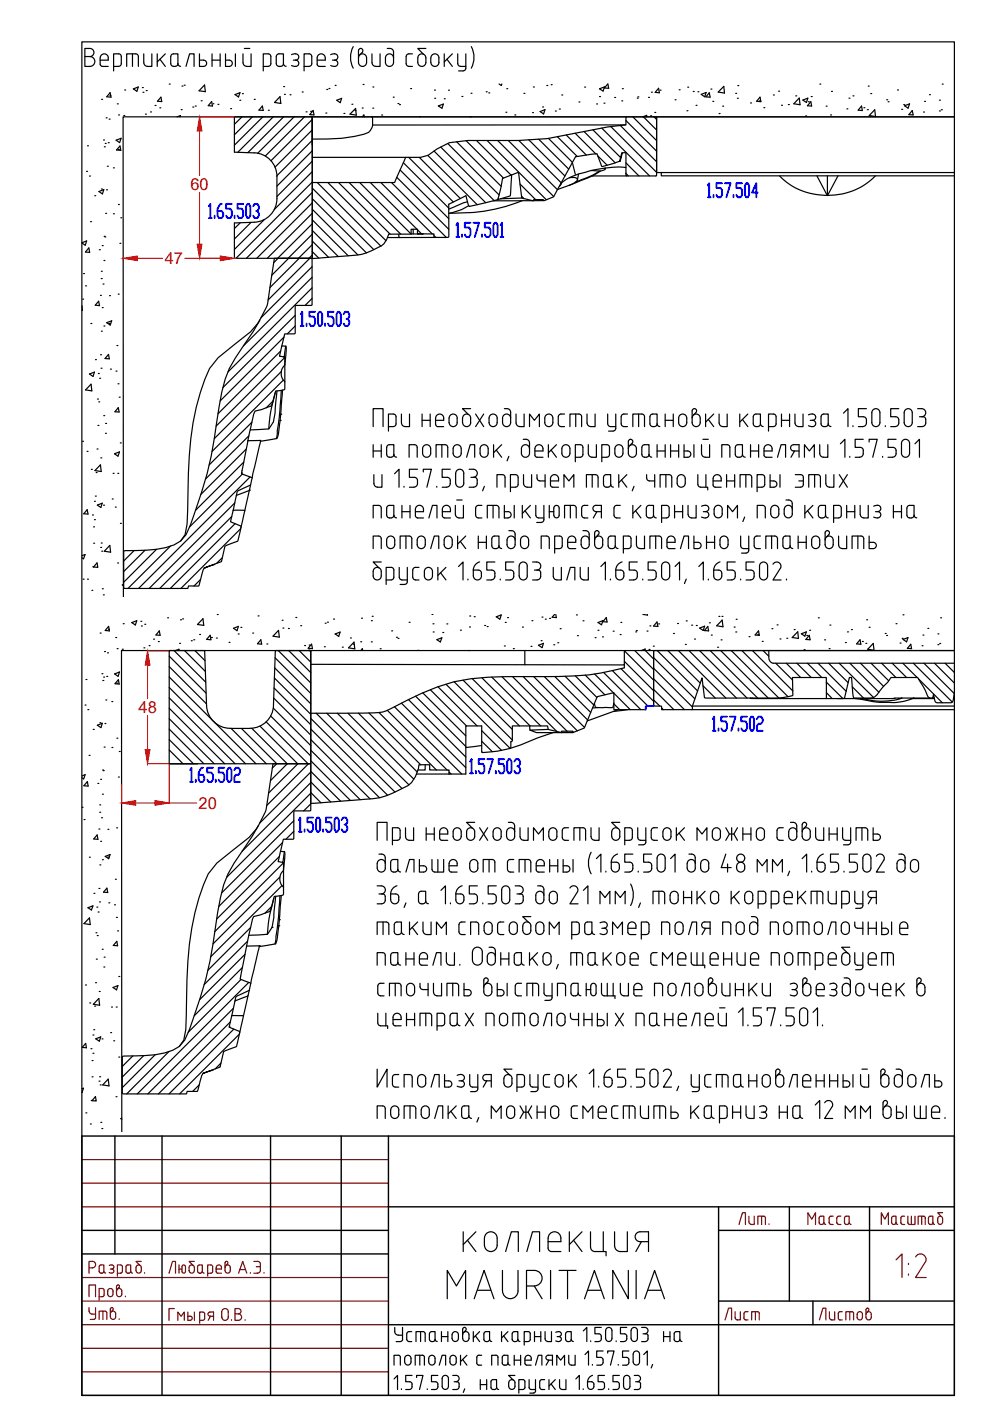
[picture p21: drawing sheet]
<svg xmlns="http://www.w3.org/2000/svg" width="210mm" height="297mm" viewBox="0 0 210 297" stroke-linecap="round" stroke-linejoin="round" font-family="sans-serif">
<defs><g id="words">
<g font-size="5.7" fill="#720000">
<text x="155.6" y="260.7">Лит.</text>
<text x="170" y="260.7">Масса</text>
<text x="185.6" y="260.7">Масштаб</text>
<text x="17.6" y="280.8">Утв.</text>
<text x="152.4" y="281.2">Лист</text>
</g>
<text font-size="5.7" x="172.5" y="281.2">Листов</text>
<g font-size="3.5" fill="#f00">
<text x="40.4" y="40.2">60</text>
<text x="34.9" y="56">47</text>
<text x="29.4" y="151.2">48</text>
<text x="42.1" y="171.5">20</text>
</g>
</g></defs>
<g fill="none" stroke="#000" stroke-width=".25">
<path d="M17.4 8.9h185v287h-185zM18 12h1M19 10.3h-1v3.8h1M19.1 10.3a.86 .86 0 0 1 .8 .8 .86 .86 0 0 1-.8 .9 1.05 1.05 0 0 1 1 1 1.05 1.05 0 0 1-1 1.1M21.2 12.7h1.7a.9 .9 0 0 0-.5-1.2 .9 .9 0 0 0-1.1 .8v1.5l.4 .3h1.2M23.3 19.6l.2 1-.9-.1zM24.1 14.1h1M25.1 11.4h-1v3.6M25.2 11.4l.4 .3 .1 .3v1.5l-.1 .3-.4 .3M26.4 19.1h.1M26.9 14.1v-2.7h1.9l.5 .3v2.4M28.1 11.4v2.7"/>
<path d="M28.3 18.8l1-.4-.3 1zM30.2 18.6h.1M30.3 19.6h.1M30.5 11.4v1.9a.75 .75 0 0 0 .8 .8M31 19.2h.1M32.2 11.4v2.7h-1M33.3 11.4v2.7M33.9 12.6l1.2 1.5M35.1 11.4l-1.8 1.7M35.9 17.8h.1M36.8 14.1h.3M37.7 13.5v-2.1l-1.2 .1-.3 .5v1.5l.3 .5 .3 .1"/>
<path d="M37.7 13.5l-.1 .3-.4 .3M37.7 13.5l.1 .3 .5 .3M38.6 18.3h.1M39.1 18.1h.1M39.4 14.1l.8-2.7h.9v2.7M42.3 11.4v2.7h.8a.67 .67 0 0 0 .7-.7 .67 .67 0 0 0-.7-.7h-.8M43.4 18l.1 1.4-1.3-.2zM45 12.7h1.7M45 11.4v2.7M46.7 11.4v2.7M47.8 12.7h.8M47.8 11.4v2.7h.8"/>
<path d="M48.6 12.7a.67 .67 0 0 1 .7 .7 .67 .67 0 0 1-.7 .7M49.9 11.4v2.7M51.4 19.9h.1M51.5 11.4v1.9a.75 .75 0 0 0 .8 .8M51.8 10.3h1.2M53.2 11.4v2.7h-.9M55.8 14.1h1.1M56.9 14.1l.4-.3 .1-.3-.1-1.8-.4-.3h-1.1v3.6M59.1 14.1h.4M60.1 13.5v-2.1l-1.2 .1-.3 .5v1.5l.3 .5 .3 .1M60.1 13.5l-.1 .3-.5 .3M60.1 13.5l.1 .3 .5 .3"/>
<path d="M60.1 18.4h.1M61.8 13.9l.9 .2M62.2 12.7h.5M62.7 11.4l-.9 .2M62.7 11.4a.67 .67 0 0 1 .7 .7 .67 .67 0 0 1-.7 .6 .67 .67 0 0 1 .7 .7 .67 .67 0 0 1-.7 .7M64.1 19.5h.1M64.5 14.1h1M65.5 11.4h-1v3.6M65.5 11.4l.5 .3 .1 .3v1.5l-.1 .3-.5 .3M67.2 12.7h1.8a.91 .91 0 0 0-.6-1.2 .91 .91 0 0 0-1.2 .8v1.3l.3 .4 .2 .1M67.7 14.1h1.3M69.3 19h.1"/>
<path d="M69.7 18.8h.1M70.1 11.6a.86 .86 0 0 1 1-.2 .86 .86 0 0 1 .5 .9l-.6 .4M70.5 12.7h.5M71 12.7a.72 .72 0 0 1 .5 1.1 .72 .72 0 0 1-1.1 .2l-.3-.1M71.1 18.1h.1M74.9 9.9a4.8 4.8 0 0 0 0 4.5M76.5 10.3l.3 .1 .1 .4-.6 .8M76.5 10.3l-.4 .2-.1 .2v2.5a.86 .86 0 0 0 .9 .9 .86 .86 0 0 0 .8-.9v-.9a.86 .86 0 0 0-.8-.9 .86 .86 0 0 0-.9 .9M77 17.9h.1M78.9 11.4v1.9a.75 .75 0 0 0 .7 .8M79.1 18.4h.1M80.6 11.4v2.7h-1"/>
<path d="M82.1 10.3a1.03 1.03 0 0 1 1.3 .4v2.5a.86 .86 0 0 1-.8 .9 .86 .86 0 0 1-.9-.9v-.9a.86 .86 0 0 1 .9-.9 .86 .86 0 0 1 .8 .9M86.1 12v1.5M86.1 13.5l.1 .3 .5 .3M86.7 14.1h.7M87.1 18.8h.1M87.4 11.4l-1 .1-.3 .5M88.8 11.7a.86 .86 0 0 1 1-.2 .86 .86 0 0 1 .5 .8v.9a.86 .86 0 0 1-.9 .9 .86 .86 0 0 1-.8-.9v-.9zM90.3 10.3h-1.7l1.2 1.2M92.1 19.1h.1M93 12.3v.9M93.1 12.3a.86 .86 0 0 0-.9-.9 .86 .86 0 0 0-.8 .9l-.1 .9a.87 .87 0 0 0 .9 .9 .87 .87 0 0 0 .9-.9M94.2 11.4v2.7"/>
<path d="M94.8 12.6l1.1 1.5M95.1 19.1h.1M95.9 11.4l-1.7 1.7M97 11.4l.1 2.1 .2 .5 .3 .1M97.2 15h1M97.6 14.1h1.2M98.8 11.4v3.1l-.3 .4-.3 .1M99.9 19.8h.1M99.9 9.9a4.8 4.8 0 0 1 0 4.5M103.1 19.5h.1M103.6 19.7h.1M105.8 17.8l.5 .3 .1-.3"/>
<path d="M107.4 18.8h.1M111.1 19.8h.1M113.1 18.4h.1M115.9 18.1h.1M116.9 18h.1M124 18.5h.1M127.1 18.8l1.1-.4-.3 .9zM128.9 17.8l-.8 .9h1l-.2-.9M132 18.8h.1M138.1 19.5h.1M139.6 18.7l.2 1-.9-.1zM140 19.1h.1"/>
<path d="M144 19h.1M145.8 18.5h.1M147 19.4h.1M148 19.5h.1M150.4 19.7l.2 .9-.9-.1zM150.7 18.9h.1M153.5 18.3l.1 1.4-1.3-.2zM156 19.8h.1M156.4 18.1h.1M165.1 19.3h.1M173.8 17.8h.1M176.3 19.4h.1"/>
<path d="M184.1 18.3h.1M184.6 19.8h.1M190.3 19.1h.1M199.8 17.8h.1M18.4 36.3h.1M18.5 30.9h.1M19 37.3h.1M21.5 21.1h.1M21.9 29.7h.1M22.1 31.1h.1M22.3 30.4h.1M22.5 25h.1"/>
<path d="M22.8 35.2h.1M22.9 30.3h.1M23.1 25.3h.1M23.3 20.3h.1M24 35.6h.1M24.6 29.7l1.1-.4-.3 .9zM24.9 22h.1M25.1 31.7h.1M25.1 24.4h.1M25.4 31l.2 .9-.9-.1zM26.2 24.5h.1M30.8 24.2h.1"/>
<path d="M31.9 23.7h.1M32.9 22.4h.1M33.9 22.9h.1M34.1 20.6l.2 .9h-.9zM37.5 24.8l.8-.3-.1 .3M38.4 23.2h.1M40.9 22.7h.1M41.4 22.5h.1M42.7 21.4h.1M44.9 21.5l.1 1-.8-.1zM45.1 22h.1M46.2 22.1h.1"/>
<path d="M48.9 23h.1M49.8 20.1l1.1-.5-.3 1zM50.8 21.3h.1M51.3 24.8l-1.6 1.6M53.5 24.8l-3.8 3.8M53.9 21.1h.1M55.6 22.5l.2 .9h-.9zM55.7 24.8l-6 6M56.9 23.4h.1M57.9 24.8l-7.5 7.5M59.4 20.5l.1 1.4-1.3-.2zM60.1 24.8l-7.6 7.6"/>
<path d="M60.3 20h.1M61.5 20.1h.1M62.4 24.8l-7.8 7.7M64.6 24.8l-8.4 8.3M64.9 23.7h.1M65.8 24.7h.1M65.9 23.6h.1M66.2 33.4h19.8l-2.3 5.3h-17.5M66.2 30.8v-6v30M66.2 24.8v30h-16.5v-7.5l4.2-.2a5 5 0 0 0 4.8-5v-4.7a5 5 0 0 0-4.8-5M66.2 39.9l13 13M66.2 38.6l-16.2 16.2"/>
<path d="M66.2 36.4l-8.1 8.1M66.2 34.2l-7.5 7.5M66.2 32l-7.5 7.5M66.2 29.7l-7.5 7.6M66.2 27.5l-7.9 7.9M66.2 25.3l-8.8 8.8M66.4 23.4l.2 1-.9-.1zM67.3 38.7l13.5 13.5M69.1 24h.1M69.5 38.7l12.3 12.3M71.4 21.3l1-.4-.3 .9zM71.8 38.7l10.9 10.9"/>
<path d="M72.9 24.1h.1M74 38.7l11 10.9M74.6 22.1h.1M75.3 23.4h.1M75.4 23l.1 1.4-1.3-.2zM76.3 38.7l10.9 10.9h2.4M76.8 22.9h.1M76.8 24.8l.4-.4v.4M78.5 38.7l9.9 9.9M78.8 24.8l.2 .1a3.2 3.2 0 0 1-.5 2.8l-.4 .4a24.6 24.6 0 0 1-8.7 1.4h-3.2M79 22.9h.1M80.8 38.7l10.9 10.9"/>
<path d="M80.9 24.4h.1M83 38.7l11.6 11.6M83.4 20.6h.1M84.1 37.6l11.1 11M84.4 22h.1M84.7 22.2h.1M84.8 36.1l10.3 10.3M85.5 34.5l9.6 9.6M86.7 33.4l9.4 9.4M88.9 33.4l8.7 8.7M88.9 24.7h.1M90.7 32.9l10.5 10.5"/>
<path d="M92 32l11 11M92.2 20.8h.1M92.9 22.5l1.1-.4-.3 .9zM93.5 31.2l11.3 11.3M94.2 20.9h.1M94.9 30.4l10.9 10.9M96.8 30.1l9.5 9.4M97.9 20.5h.1M98.8 29.8l7.9 7.9M99.7 24.8h.1M101 29.8l7.4 7.3M103.3 29.8l12.5 12.5"/>
<path d="M105.5 29.8l11.9 11.9M107.3 23.8h.1M107.8 29.8l10.4 10.4M108.5 37.1l-.3 4.4-2.8 .9 .5-1.2 .7-3.4 3.3-1.3 .7 5.4 2.4 .7 .2-.3h1.9l.3 .2 1.9-.7 .9-1.6 7.4-2.9M109.2 24.4h.1M110 29.8l9 9M110.3 39l3.3 3.3M112.1 29.6l7.7 7.7M112.9 23.9h.1M114.2 29.5l6.4 6.4M114.5 23.7l1-.5-.2 1zM115 22.7h.1"/>
<path d="M116.3 29.3l5.1 5.1M117.8 23.5h.1M118.2 29l4.2 4.2M118.6 23.1h.1M119 38.8l-.4 .7M119.1 20.1h.1M120.1 28.6l4.2 4.3M120.7 37.7h.1a1.49 1.49 0 0 1 1.6 .3 1.35 1.35 0 0 1-1.1 1l-.7 .3M121.3 34.5l.7 2.5M121.9 28.2l4.4 4.4M122.7 36.9l-.3 1.3M122.7 21.6h.1"/>
<path d="M123.8 27.9l6.7 6.6M125.3 36.2l2 .1M125.6 37.3h7.3M125.7 27.5l5.9 5.9M126.5 22h.1M126.7 33l2 2M127.1 20.5h.1M127.1 36.3a12.9 12.9 0 0 1-3.9 1.8l-1.3 .6M127.6 27.2l10.1 10.1M128.1 21.9h.1M128.2 35.7l.1 .2-1 .4-1.7 1M128.4 35.6l-.1 .2"/>
<path d="M129.5 26.8l9.7 9.7M130.3 20.7h.1M131.3 34.2l.2-.1 .5-1.7-.7 1.8-3.7 1.1-1-2.7-4.6 .6-3.8 7M131.3 34.2h.1M131.5 26.6l7.7 7.7M131.8 21.4h.1M132 32.4h.7l.1 4.9h6.4v-12.5h-6.3l-.2 .1v1.6l-3.8 .4-12.8 2.5-6.2 .4h-10.7l-3.9 .5-2.7 1.3-1.8 1.3-1.6 .5h-3.2M132.6 26.5h-53.6M132.7 35.5a26 26 0 0 0-12.6 2.5l-1.2 1M132.7 25.6l6.5 6.5M132.7 34.5l2.8 2.8M132.7 36.8l.5 .5"/>
<path d="M132.9 24.8h-83.2v7.5l4.2 .1M134.2 24.8l5 5M135.1 20.8h.1M135.2 20.5h.1M136.3 24.8l.8-.3-.1 .3M136.4 24.8l2.8 2.8M137.5 20.6h.1M137.9 24.5h.1M138.7 24.8l.5 .5M138.8 23.8h.1M140.2 36.6h62.1M143.1 21.2h.1"/>
<path d="M145.6 23.5h.1M147.6 22.3h.1M148.7 20l1-.4-.3 .9zM151.1 21.5h.1M152.5 24.1h.1M153.2 22.5h.1M156.3 20.8h.1M159.1 21.8h.1M161 21.4h.1M161.1 20.6l.2 1-.9-.1zM161.9 22.8h.1M164 20.1h.1"/>
<path d="M165.3 37.3a14 14 0 0 0 10.1 4.2M165.7 22.3h.1M167.2 22.2h.1M168.7 20.3h.1M169.5 20.8l.1 1.4-1.3-.2zM170.2 21.2l1.1-.4-.3 .9zM170.8 24.6h.1M171.4 21.6h.1M171.9 21.6l.2 .9-.9-.1zM172 20.5h.1M173.2 37.3l2.2 4.2 2.3-4.2M175.2 22.5h.1"/>
<path d="M175.4 37.3v4.2a14 14 0 0 0 10.2-4.2M176.1 24.4h.1M179.6 23.1h.1M180 20.8h.1M180.8 20.3h.1M182.7 22.5l.1 .9h-.9zM183.2 22.8h.1M183.9 23.2h.1M185.5 23.3l.1 1.4-1.3-.2zM188 21.2h.1M188.3 21.6h.1M191.2 23.2h.1"/>
<path d="M191.6 22.2h.1M191.8 22.4l1-.4-.3 .9zM193.4 23.4l.2 1-.9-.1zM195.8 23.8h.1M196 21.5h.1M197.1 20.1h.1M199.2 23.5h.1M199.2 21.2h.1M199.6 23.3h.1M202.3 37.3h-62.1v-.7h-1v-11.8h63.1h-176.2l.1 101.8M17.4 51.5l1-.4-.3 .9-.7-.5M17.7 58h.1"/>
<path d="M18.8 52.6l.2 .9-.9-.1zM19.2 47h.1M20.1 41.5h.1M21 40.6l1-.4-.3 .9zM21.1 52.9h.1M21.5 59.1h.1M21.5 57.5h.1M21.5 40.1h.1M21.7 52.1h.1M22 55.2h.1M22.1 50.1h.1M22.2 50.2h.1"/>
<path d="M22.4 45.2h.1M22.6 40.2h.1M24 45.3h.1M25.1 43.4h.1M25.4 51.6h.1M25.6 46.2h.1M50.9 47.2l-1.2 1.3M53.2 47.1l-3.5 3.6M56 46.6l-6.3 6.3M58.9 54.8l-.9 .9M59.8 54.8h6.4M61.2 54.8l-3.6 3.5"/>
<path d="M63.4 54.8l-6.2 6.2M65.7 54.8l-8.9 8.8M66.2 56.5l-10.9 10.9M66.2 58.8l-14.6 14.5M66.2 42.1l11.5 11.5M66.2 44.4l9.7 9.6M66.2 46.6l7.6 7.6M66.2 48.9l5.5 5.5M66.2 51.1l3.5 3.5M66.2 53.3l1.4 1.4M66.2 54.1l-.7 .7M66.2 51.9l-2.9 2.9"/>
<path d="M66.2 49.6l-5.1 5.2M66.2 47.4l-7.3 7.4M66.2 45.2l-9.5 9.6M66.2 43l-11.8 11.8M66.2 40.8l-14 14M82.1 50.4h2.7M84.6 49.6v.6l.2 .2M87.6 48.6v1M88.5 48.7l.9 .9M88.5 49.5l.1 .1M88.5 49.5h.1M88.5 49.5v-.9h-1.3v1h-4.8a4 4 0 0 1-3 3.2 10.7 10.7 0 0 1-5 1.4l-8.2 .6"/>
<path d="M88.6 49.6h3.4v.6l.3 .1M88.6 49.6h.1M89.6 49.6h.1M92 50l.4 .3M92.3 50.3h.1M99.1 42.8l-.8 .2-3.2 1.4M99.4 43.6l-1.5 .8-2.8 .8M105.4 42.4l-5.9 1.4-.2-.4-.5-1.9-3.7 1.8v7l-10.3 .1M110.6 41.6l.5 .5M110.7 42l-4.6 .1M110.7 42.6h-6.1M113 42.6h-2.3a37.2 37.2 0 0 1-15.4 2.6"/>
<path d="M115.3 42.5l-2.2 .1M17.4 64.8l.1 1h-.1M17.5 63.4h.1M18.1 60.6h.1M19 79.3l1-.4-.3 .9zM19.3 68.6h.1M20.2 76.2h.1M20.8 79.2h.1M20.9 63.9l.2 .9-.9-.1zM21.3 62.6h.1M21.3 75.2h.1M21.4 78.1h.1"/>
<path d="M21.5 70.2h.1M21.7 65.2h.1M21.8 60.2h.1M22 69.1h.1M22.6 68.4l1.1-.4-.3 .9zM23 75.1l.2 1-.9-.1zM23.2 68.6h.1M23.2 62.7h.1M23.4 78.3h.1M24.6 78.7h.1M24.8 73.3h.1M25.1 62.4h.1"/>
<path d="M55.1 67.8l-1.4 2.4-1.9 2.9a24.3 24.3 0 0 0-5.4 13.2 110.8 110.8 0 0 1-3.7 18.1l-2.3 6.7-.9 2.3-1.2 1.3M59.5 74.4l-13.3 13.3M59.6 78.8l-14.2 14.2M59.8 73.3l.6-2.5 2.1-.1 .1-5.9 3.5-.1v-9.9h-7.9l-1.5 9.5a15.9 15.9 0 0 1-7 8.8l-3.5 2.7-1.8 2.3a50.7 50.7 0 0 0-4.3 18.6l-.4 14.4-.5 2.3-.9 1.3a13.4 13.4 0 0 1-7.3 2l-4.7 .1v7.9l13.5 .1 .2-.6 2.1 .1 1-3.4 .2-.5M60.2 71.5l-13.5 13.5M60.3 75.7l.3-2.3-.9-.1-.4 2.2 1 .3 .1 1.6a2.54 2.54 0 0 0 0 3.6l-.1 1.6-1.9 .3-.7 2.8-.3 .4-1.9 .7-1.4 .4-.3 .6-1.2 5.6M60.3 75.8l-14.5 14.5M60.6 73.4a12 12 0 0 1-.2 3.9v3.7M62.6 66.9l-15.3 15.3M62.6 69.1l-1.7 1.7M66.2 61l-17.9 17.9M66.2 63.3l-1.5 1.5"/>
<path d="M17.5 93.6h.1M18.5 95.7h.1M19.3 81.5l.2 1.4-1.4-.2zM19.4 99.5h.1M20.6 95.2h.1M20.7 84.6h.1M20.8 90.2h.1M20.9 85.2h.1M21.1 80.2h.1M21.3 98.6l.2 1.4-1.4-.2zM21.4 97.1h.1M22 88.1h.1"/>
<path d="M22.4 91.9h.1M22.4 89.8h.1M24.3 96.2l1-.4-.3 .9zM25 81.4h.1M25.1 86.4l.2 1-.9-.1zM25.3 84.2h.1M25.5 93.9h.1M51.7 98l-10.2 10.2M52.2 95.2l-9.6 9.6M52.6 93.4l-1.4 6.9M52.6 93.4h2.7l-1.8 7.9M52.8 92.4l-9.2 9.2"/>
<path d="M53.4 89.5l-9.1 9.1M57.9 85.1l-1.4 1.4M58.4 83.3a32.1 32.1 0 0 0-1.4 7.6M58.7 82.9l-.3 3.6a6.4 6.4 0 0 1-1.4 4.4l-4 .3M59.4 89.1l-.4 2.9-.3 1-3.5 .5M59.4 89.1h.1M59.5 87.8l-.1 1.3M59.5 87.8h.1M59.6 82.8l-.4 5.8-.6 4.4M59.9 82.7l-.4 5.1M60.1 80.6l-15.1 15.1M79.1 90.5v-3.9h2.1v3.9"/>
<path d="M79.1 95.6h1.7M79.1 94.3v2.7M80.8 94.3v2.7M82 94.9l.1 1.8 .5 .2M82.4 90.5h1M82.5 94.3h1v2.1a.71 .71 0 0 1-1 .6M82.6 94.3l-.5 .3-.1 .2M83.4 87.8h-1v3.6M83.4 87.8l.5 .3 .1 .2v1.6M83.5 96.4l.1 .3 .5 .2M84 89.9l-.1 .3-.5 .2M85.1 87.8v1.9a.75 .75 0 0 0 .8 .7l.9 .1v-2.7"/>
<path d="M88.5 94.8l-.3-.4-1.5-.1v2.7M88.5 94.9v2.1M88.5 99.5h-1.7v1.7h1.1a.67 .67 0 0 1 .6 .7v.6a.75 .75 0 0 1-.7 .8M89.5 89.1h1.7M89.5 87.8v2.7M89.8 94.5a.86 .86 0 0 1 1-.2 .86 .86 0 0 1 .5 .8v1a.86 .86 0 0 1-.8 .9 .86 .86 0 0 1-.9-.9v-1zM91.2 87.8v2.7M92.4 88.7v1.3M92.4 88.6a.86 .86 0 0 1 .8-.8 .86 .86 0 0 1 .9 .8M92.4 90v.2l.4 .3M92.8 90.5h1.3M93.7 94.3v2.7"/>
<path d="M94.1 88.7v.4h-1.7M94.9 94.8v-.2l-.5-.3h-1.9v2.7M94.9 94.9v2.1M95.2 88.7v.9M95.2 88.6a.86 .86 0 0 1 .9-.8 .86 .86 0 0 1 .8 .8M95.5 99.5h-1.8v1.7h1.1a.63 .63 0 0 1 .7 .7v.6a.75 .75 0 0 1-.8 .8M96.3 94.5a.86 .86 0 0 1 1-.2 .86 .86 0 0 1 .5 .8v1a.86 .86 0 0 1-.9 .9 .86 .86 0 0 1-.8-.9v-1zM96.9 99.7a.84 .84 0 0 1 .9-.1 .84 .84 0 0 1 .5 .8v2a.86 .86 0 0 1-.8 .9 .86 .86 0 0 1-.9-.9v-2.1zM96.9 88.7v.9a.86 .86 0 0 1-.8 .9 .86 .86 0 0 1-.9-.9M98.1 88.7v.9a.86 .86 0 0 0 .8 .9 .86 .86 0 0 0 .9-.9M98.1 88.6a.86 .86 0 0 1 .8-.8 .86 .86 0 0 1 .9 .8M98.9 97l.8-2.7h.9v2.7"/>
<path d="M99.5 99.5h.8a.86 .86 0 0 1 .9 .8 .86 .86 0 0 1-.9 .9M99.8 86.6h-1.7l1.2 1.3M99.8 88.7v.9M100.8 87.8l1.8 2.7M102 94.5a.86 .86 0 0 1 1-.2 .86 .86 0 0 1 .5 .8v1a.86 .86 0 0 1-.8 .9 .86 .86 0 0 1-.9-.9v-1zM102.6 87.8l-1.8 2.7M103.7 88.6a.86 .86 0 0 1 .9-.8 .86 .86 0 0 1 .8 .8M103.7 88.7v.9a.86 .86 0 0 0 .9 .9 .86 .86 0 0 0 .8-.9v-.9M104.6 94.3v2.7M105.2 95.4l1.2 1.6M106.4 94.3l-1.8 1.7M106.6 88.6a.86 .86 0 0 1 .8-.8 .86 .86 0 0 1 .9 .8"/>
<path d="M106.9 86.6a1.03 1.03 0 0 1 1.3 .5l.1 2.5a.86 .86 0 0 1-.9 .9 .86 .86 0 0 1-.8-.9v-.9M107.9 96.8l-.4 .9M109.4 87.8v1.9M110.9 93.1a1.03 1.03 0 0 1 1.3 .5l.1 .3M111.1 87.8v2.7l-.9-.1a.75 .75 0 0 1-.8-.7M112.3 90.5v-2.7l1 1.3 1.1-1.3v2.7M112.3 93.9v2.2a.86 .86 0 0 1-.9 .9 .86 .86 0 0 1-.8-.9v-1a.86 .86 0 0 1 .8-.8 .86 .86 0 0 1 .9 .8M113.4 95.6h1.7a.91 .91 0 0 0-.5-1.3 .91 .91 0 0 0-1.2 .8v1.4l.2 .4 .3 .1M113.9 97h1.2M115.5 88.6a.86 .86 0 0 1 .9-.8 .86 .86 0 0 1 .8 .8M115.5 88.7v.9a.86 .86 0 0 0 .9 .9 .86 .86 0 0 0 .8-.9v-.9M116.3 94.3v2.7"/>
<path d="M116.8 95.4l1.2 1.6M118 94.3l-1.7 1.7M118.4 89.9l.3 .5 1 .1M119.4 94.5a.86 .86 0 0 1 .9-.2 .86 .86 0 0 1 .5 .8v1a.86 .86 0 0 1-.8 .9 .86 .86 0 0 1-.9-.9v-1zM119.7 87.8h-.8l-.4 .3-.1 1.8M120.8 90.5v-2.7h2l.4 .3 .1 2.4M122.1 87.8v2.7M123.6 94.9l-.1 1.8-.5 .2-1 .1M123.6 94.8l-.3-.4-1.3-.1v3.6M124.5 87.8v1.9a.75 .75 0 0 0 .7 .7M124.7 94.3v1.9M126.2 87.8v2.7h-1"/>
<path d="M126.4 94.3v2.7l-.9-.1a.75 .75 0 0 1-.7-.7M128.8 87.8v2.1M128.9 89.9l.2 .5h.3M129.2 94.9l-.1 1.8-.4 .2-1.1 .1M129.2 94.8l-.3-.4-1.3-.1v3.6M129.4 90.5h1.2M130.6 90.8l-.3 .5-1.3 .1M130.6 87.8v3M130.6 94.5a.86 .86 0 0 1 1-.2 .86 .86 0 0 1 .5 .8v1a.86 .86 0 0 1-.9 .9 .86 .86 0 0 1-.8-.9v-1zM131.7 89.9l.1 .3 .5 .2M132.3 90.5h.7M132.3 87.8h.7"/>
<path d="M132.3 87.8l-.5 .3-.1 1.8M133.7 93.1l-.4 .3-.1 .2v2.5a.86 .86 0 0 0 .9 .9 .86 .86 0 0 0 .8-.9v-.9a.86 .86 0 0 0-.8-.9 .86 .86 0 0 0-.9 .8M133.7 93.1l.4 .2 .1 .4-.7 .8M134.2 90.5v-2.7h1.9l.5 .3 .1 2.4M135.4 87.8v2.7M136.1 94.9v1.5M136.1 94.8l.3-.4 1.2-.1v2.1M136.1 96.4a.78 .78 0 0 0 .8 .6 .78 .78 0 0 0 .7-.6M137.6 96.4l.1 .3 .5 .2M137.8 89.9l.1 .3 .5 .2M138.4 87.8h.9v2.1M138.4 87.8l-.5 .3-.1 1.8"/>
<path d="M139.3 89.9a.71 .71 0 0 1-.9 .6M139.3 95.6h1.7M139.3 94.3v2.7M139.3 89.9l.1 .3 .5 .2M141 89.1h1.7M141 87.8v2.7M141 94.3v2.7M142.2 95.6h1.7M142.2 94.3v2.7M142.7 87.8v2.7M143.9 88.6a.86 .86 0 0 1 .8-.8 .86 .86 0 0 1 .9 .8M143.9 88.7v.9a.86 .86 0 0 0 .8 .9 .86 .86 0 0 0 .9-.9v-.9"/>
<path d="M143.9 94.3v2.7M145 94.3v2.7h.8a.67 .67 0 0 0 .7-.7 .67 .67 0 0 0-.7-.7h-.8M146.7 88.6a.86 .86 0 0 1 .9-.8 .86 .86 0 0 1 .9 .8M147.1 94.3v2.7M147.2 86.6l-.4 .3-.1 .2v2.5a.86 .86 0 0 0 .9 .9 .86 .86 0 0 0 .9-.9v-.9M147.2 86.6l.4 .2 .1 .4-.7 .8M148.7 94.3v1.9M148.8 96.2a.75 .75 0 0 0 .7 .7M149 93.1h1.2M149.6 87.8v2.7M150.2 88.9l1.1 1.6M150.5 94.3v2.7h-1"/>
<path d="M151.3 87.8l-1.7 1.7M152.5 87.8v1.9M154.2 87.8v2.7l-1-.1a.75 .75 0 0 1-.7-.7M154.7 94.8l-.2-.4-1.5-.1v2.7M154.7 94.9v2.1M155.9 94.9v1.5a.78 .78 0 0 0 .8 .6 .78 .78 0 0 0 .7-.6M155.9 94.8l.3-.4 1.2-.1v2.1M156.8 87.8v2.7M157.4 88.9l1.2 1.6M157.4 96.4l.3 .5h.3M158.6 87.8l-1.8 1.7M159.1 95.6h1.7"/>
<path d="M159.1 94.3v2.7M159.7 89.9l.1-1.8 .5-.3h.9v2.1M159.7 89.9a.78 .78 0 0 0 .8 .6 .78 .78 0 0 0 .7-.6l.3 .5h.3M160.8 94.3v2.7M162 95.6h1.7a.91 .91 0 0 0-.6-1.3 .91 .91 0 0 0-1.1 .8l.1 1.6 .4 .3h1.2M164.5 89.9l-.2 .5-1.4 .1M164.5 89.9v-1.8l-.5-.3h-1.1v3.6M164.8 97l.8-2.7h1v2.7M165.7 89.1h1.7M165.7 87.8v2.7M167.4 87.8v2.7M168.5 95.6l-.8 1.4"/>
<path d="M168.6 87.8v1.9a.75 .75 0 0 0 .7 .7l1 .1v-2.7M169.4 95.6h-1.1a.67 .67 0 0 1-.7-.6 .67 .67 0 0 1 .7-.7h1.1v2.7M170.6 97v-2.7l1 1.3 1.1-1.3v2.7M171.4 88a.87 .87 0 0 1 1-.2 .87 .87 0 0 1 .5 .9l-.6 .4M171.8 89.1h.5M172.3 89.1a.69 .69 0 0 1 .6 .9 .69 .69 0 0 1-.9 .4l-.6-.1M173.8 94.3v1.9M174.1 89.9l.1-1.8 .5-.3h.9v2.1M174.1 89.9a.78 .78 0 0 0 .7 .6 .78 .78 0 0 0 .8-.6l.3 .5h.3M175.5 94.3v2.7l-.9-.1a.75 .75 0 0 1-.8-.7M178.2 94.1l.9-1v3.9M178.8 87.6l1-1v3.9"/>
<path d="M180.2 96.8v.2M180.8 90.3v.2M182 90.5h.9M183 96.2a.75 .75 0 0 1-.7 .7l-1 .1M183 93.1h-1.7v1.8h1.1a.67 .67 0 0 1 .6 .6v.7M183.7 86.6h-1.7v1.8h1a.67 .67 0 0 1 .7 .6v.7a.75 .75 0 0 1-.7 .7M184.3 93.7v-.6h1.7l-1 3.9M185.1 86.9a.86 .86 0 0 1 .9-.2 .86 .86 0 0 1 .6 .8v2.1a.86 .86 0 0 1-.9 .9 .86 .86 0 0 1-.9-.9v-2.1zM187.1 96.8v.2M187.7 90.3v.2M189.9 88.4a.67 .67 0 0 1 .7 .6v.7a.75 .75 0 0 1-.8 .7l-1 .1M190 96.2a.75 .75 0 0 1-.8 .7l-.9 .1"/>
<path d="M190 93.1h-1.7v1.8h1a.67 .67 0 0 1 .7 .6v.7M190.6 86.6h-1.8v1.8h1.1M191.1 94v2.1a.86 .86 0 0 0 .9 .9 .86 .86 0 0 0 .8-.9v-2.1M191.1 94a.86 .86 0 0 1 .9-.9 .86 .86 0 0 1 .8 .9M192 86.9a.86 .86 0 0 1 .9-.2 .86 .86 0 0 1 .5 .8v2.1a.86 .86 0 0 1-.8 .9 .86 .86 0 0 1-.9-.9v-2.1zM194 94.1l.9-1v3.9M194.6 86.6h.8a.86 .86 0 0 1 .9 .9 .86 .86 0 0 1-.9 .9M194.9 88.4h1.1a1.34 1.34 0 0 1-.2 2l-1.2 .1M17.4 117.8l.6-.2-.3 .9-.3-.3M18.5 108.1l.2 .9-.9-.1zM19.6 109.2h.1M19.8 111.7h.1"/>
<path d="M19.9 115.2h.1M20 106.3h.1M20 110.2h.1M20.2 105.2h.1M20.4 100.2h.1M20.6 119.3l.1 1-.9-.1zM20.6 107.1l1.1-.4-.3 .9zM21.3 116.1h.1M21.5 115.1h.1M21.6 116.9h.1M21.9 107.1h.1M23.3 115.6l.2 1.5-1.4-.2z"/>
<path d="M23.8 105.8h.1M24 100.4h.1M24.4 107.5h.1M24.9 119.4h.1M25 100.4h.1M25.5 111h.1M28.4 116.7l-2.2 2.2M30.8 116.7l-4.6 4.5M33.2 116.5l-7 7M36.1 115.8l-9 9M47.1 118.2l-1.2 1.3M49.1 109.5l-15.2 15.3"/>
<path d="M49.4 108.3h2.5M49.8 106.6l-18.2 18.2M49.8 111l-13.7 13.8M51 112.1l-12.6 12.7M51.2 100.3v.2l2.3 .8-3.1 13.4-2.7 1.1-.8 3.3-3.6 1.3 2.3-.8M51.2 100.3h.1M51.4 100.5l-11.2 11.2M52.9 103.9l-2.8 1.2M52.9 103.9h.1M53 101.1l-23.6 23.7M53.1 102.8l-2.8 1.4-1.4 6.4 2.2 .9v.4M79.1 109.8v-2.6h1.2l.5 .2v2.4"/>
<path d="M79.1 116.3v-2.6h1.2l.5 .2v2.4M79.3 100.6v1.9M79.3 102.5a.75 .75 0 0 0 .7 .8M80.8 119.2h-1.7l1.2 1.2M81 100.6v2.7h-1M82.2 113.9a.86 .86 0 0 1 1-.2 .86 .86 0 0 1 .5 .8v1a.86 .86 0 0 1-.9 .8 .86 .86 0 0 1-.8-.8v-1zM82.5 107.2h1v2l-.1 .3-.5 .3M82.5 109.8h.4M82.6 107.2l-.5 .2-.1 1.8 .3 .5 .3 .1M83.5 109.2l.1 .3 .5 .3M83.7 100.4l.9-.9v3.8M85.2 108.5h1.7"/>
<path d="M85.2 107.2v2.6M85.7 103.1v.2M86.1 113.7v2.6M86.7 113.7h-1.9v2.6M86.8 113.7l.4 .2 .1 .3v2.1M86.8 103.3h1M86.9 107.2v2.6M88.1 108a.86 .86 0 0 1 .8-.9 .86 .86 0 0 1 .9 .9M88.1 109.3v.3l.5 .2M88.1 108v1.3M88.5 109.8h1.3M88.7 113.9a.86 .86 0 0 1 .9-.2 .86 .86 0 0 1 .6 .8v1a.86 .86 0 0 1-.9 .8 .86 .86 0 0 1-.8-.8v-1z"/>
<path d="M89.7 100.1v-.6h1.8l-1 3.8M89.8 108v.5h-1.7M90.9 109.8l.8-2.6h.9v2.6M91.3 116.3l.8-2.6h.9v2.6M92.6 103.1v.2M93.7 103.3h1M93.8 108a.86 .86 0 0 1 .8-.9 .86 .86 0 0 1 .9 .9M93.8 109.3l.1 .3 .4 .2M93.8 108v1.3M94.3 109.8h1.2M94.4 113.9a.86 .86 0 0 1 1-.2 .86 .86 0 0 1 .5 .8v1a.86 .86 0 0 1-.9 .8 .86 .86 0 0 1-.8-.8v-1zM95.5 108v.5h-1.7"/>
<path d="M96.5 107.2v1.9M96.6 109a.75 .75 0 0 0 .7 .8M96.8 106h1.2M97 113.7v2.6M97.6 114.8l1.1 1.5M98.3 107.2v2.6h-1M98.7 113.7l-1.7 1.7M99.5 103.3h.9M99.8 101.2l1.1 .1a1.34 1.34 0 0 1-.2 1.9l-.3 .1M100.8 107.7v1.5M100.9 109.2v.3l.5 .3M101.4 109.8h.8"/>
<path d="M101.4 115h1.7M101.4 113.7v2.6M101.7 119.1a1.83 1.83 0 0 0-1.3 1.8M102.2 107.2h-1.1l-.2 .5M102.7 103.1l-.4 1M103.1 113.7v2.6M103.3 109.8v-2.6h1.9l.5 .2 .1 2.4M104.3 115.7l.1-1.8 .4-.2h1v2M104.3 115.7a.78 .78 0 0 0 .7 .6 .78 .78 0 0 0 .8-.6l.3 .5 .3 .1M104.5 107.2v2.6M104.9 119.2h-1.7v1.7h1.1a.67 .67 0 0 1 .6 .6M106.5 100.6h-1.1v2.7"/>
<path d="M106.5 100.6l.5 .3 .1 .3v2.1M106.9 107.2v2.6h.8M106.9 108.5h.8M107.7 108.5a.67 .67 0 0 1 .7 .6 .67 .67 0 0 1-.7 .7M107.9 112.5a1.03 1.03 0 0 1 1.3 .5v2.5a.86 .86 0 0 1-.8 .8 .86 .86 0 0 1-.9-.8v-1a.86 .86 0 0 1 .9-.8 .86 .86 0 0 1 .8 .8M108.2 103.3h1.1M108.9 119.2h-1.7v1.7h1.1a.63 .63 0 0 1 .6 .6v.7a.75 .75 0 0 1-.7 .7M109 107.2v2.6M109.3 103.3l.3-.1 .3-.5-.1-1.8-.5-.3h-1.1v3.7M110.3 119.4a.84 .84 0 0 1 1-.2 .84 .84 0 0 1 .5 .8v2.1a.86 .86 0 0 1-.9 .9 .86 .86 0 0 1-.8-.9v-2.1zM110.6 113.9a.86 .86 0 0 1 .9-.2 .86 .86 0 0 1 .6 .8v1a.86 .86 0 0 1-.9 .8 .86 .86 0 0 1-.8-.8v-1zM110.7 107.2v2.6"/>
<path d="M111 100.6v1.9a.75 .75 0 0 0 .8 .8M111.3 108.3l1.2 1.5M112.5 107.2l-1.8 1.7M112.7 100.6v2.7h-.9M112.9 119.2h.9a.86 .86 0 0 1 .9 .8 .86 .86 0 0 1-.9 .9M113.6 107.2v2M113.6 109.2l.1 .3 .5 .3M113.8 110.8h.9M113.9 100.6l.1 1.1 .4 .2M114.2 109.8h1.1M114.4 102h1.2M115.3 107.2v3l-.3 .5-.2 .1"/>
<path d="M115.6 100.6v2.7M115.9 113.7h-1.2v2.6M115.9 113.7l.5 .2 .1 .3v2.1M116.5 108.5h.9M116.5 107.2v2.6M116.7 102h1.7a.91 .91 0 0 0-.5-1.3 .91 .91 0 0 0-1.2 .8l.1 1.6 .4 .2h1.2M117.5 107.4a.56 .56 0 0 1 .6-.2 .56 .56 0 0 1 .5 .5v1.5a.56 .56 0 0 1-.6 .6 .56 .56 0 0 1-.6-.6zM119.2 115.7l-.3 .5-1.3 .1M119.2 115.7l-.1-1.8-.5-.2h-1v3.6M119.6 103.3v-2.7l1 1.4 1.1-1.4v2.7M119.7 109.8v-2.6h1.9l.5 .2 .1 2.4M120.4 115h1.7a.9 .9 0 0 0-.6-1.3 .9 .9 0 0 0-1.1 .8v1.4"/>
<path d="M120.4 115.8l.2 .5h1.5M120.9 107.2v2.6M123.2 114.5v1M123.2 114.5a.86 .86 0 0 1 .9-.8 .86 .86 0 0 1 .8 .8M123.3 107.7v1.5M123.3 109.2l.1 .3 .5 .3M123.6 112.5h.6M123.9 109.8h.8M124.2 112.5a.75 .75 0 0 1 .7 .8v2.2a.85 .85 0 0 1-.8 .8 .85 .85 0 0 1-.9-.8M124.3 103.3v-2.7h1.9l.5 .3 .1 2.4M124.7 107.2h-1.1l-.3 .5M125.6 100.6v2.7"/>
<path d="M126.1 113v2.5M126.1 114.5a.86 .86 0 0 1 .8-.8 .86 .86 0 0 1 .9 .8v1a.85 .85 0 0 1-.9 .8 .85 .85 0 0 1-.8-.8M126.4 108.5h1.1M126.4 107.2h1.1v2.6M126.4 107.1a.67 .67 0 0 0-.7 .7 .67 .67 0 0 0 .7 .7M126.6 108.5l-.8 1.3M126.6 112.5l.3 .2 .1 .3-.6 .8M126.6 112.5l-.4 .2-.1 .3M128.5 103.3h.4M128.9 114.2v1.5M128.9 114.2l.3-.5h1.3v2M128.9 115.7a.78 .78 0 0 0 .8 .6 .78 .78 0 0 0 .8-.6l.2 .5 .3 .1"/>
<path d="M129.5 102.7v-2.1l-1.2 .1-.3 .5v1.5l.3 .5 .2 .1M129.5 102.7l-.3 .5-.3 .1M129.5 102.7l.1 .3 .5 .3M130.7 109.8h.8M131.2 100.6v2.7M131.5 107.2h-.7l-.5 .2-.1 1.8 .3 .5 .3 .1M131.8 101.8l1.1 1.5M131.9 119.1a1.83 1.83 0 0 0-1.3 1.8M132.2 116.3h1M132.9 100.6l-1.7 1.7M133.2 113.7h-1v3.6M133.2 113.7l.5 .2 .1 .3v1.5"/>
<path d="M133.8 115.7l-.3 .5-.3 .1M134.2 107.2v2.6M134.4 103.1l-.4 1M134.7 108.3l1.2 1.5M134.9 113.7l.1 1.8a.75 .75 0 0 0 .7 .8h1v-2.6M135.1 119.2h-1.7v1.7h1.1a.67 .67 0 0 1 .6 .6v.7a.75 .75 0 0 1-.7 .7M135.9 107.2l-1.7 1.7M137 107.7v1.5M137.1 107.7l.2-.5h1.3v2M137.1 109.2v.3l.5 .3M137.1 100.6v.8M137.1 101.4l.3 .5h.3"/>
<path d="M137.6 109.8h.4M137.7 102h1.1M137.8 116.3v-2.6h1.9l.5 .2 .1 2.4M138.6 109.2l-.3 .5-.3 .1M138.6 109.2l.3 .5 .2 .1M138.8 100.6v2.7M139 113.7v2.6M139.1 119.2h-1.7v1.7h1.1a.67 .67 0 0 1 .6 .6v.7a.75 .75 0 0 1-.7 .7M140 103.3v-2.7h1.9l.5 .3v2.4M140.3 109.8h1M140.5 119.4a.86 .86 0 0 1 1-.2 .86 .86 0 0 1 .5 .8v2.1a.86 .86 0 0 1-.9 .9 .86 .86 0 0 1-.8-.9v-2.1zM141.2 100.6v2.7"/>
<path d="M141.3 109.8l.3-.1 .3-.5-.1-1.8-.5-.2h-1v3.6M141.4 115h1.7a.91 .91 0 0 0-.5-1.3 .91 .91 0 0 0-1.2 .8v1.4M141.4 115.8l.3 .5h1.4M143 108.5h1.7M143 107.2v2.6M143.8 100.9a.86 .86 0 0 1 1-.2 .86 .86 0 0 1 .5 .8v.9a.86 .86 0 0 1-.9 .9 .86 .86 0 0 1-.8-.8v-1zM144.3 116.3l.7-2.6h1v2.6M144.7 107.2v2.6M145.9 107.2v1.9M145.9 109a.75 .75 0 0 0 .8 .8M147.1 113.7v2.6h.9a.67 .67 0 0 0 .7-.6 .67 .67 0 0 0-.7-.7h-.9M147.6 107.2v2.6h-1"/>
<path d="M148 100.6v2.1M148 102.7l.1 .3 .4 .3M148.5 103.3h1.6v.6M148.7 109.6l.9 .2M149.1 108.5h.5M149.6 107.1l-.9 .2M149.6 107.1a.67 .67 0 0 1 .7 .7 .67 .67 0 0 1-.7 .7 .67 .67 0 0 1 .7 .6 .67 .67 0 0 1-.7 .7M149.7 100.6v2.7M149.8 115h1.7M149.8 113.7v2.6M151.2 102h1.7a.91 .91 0 0 0-.6-1.3 .91 .91 0 0 0-1.1 .8l.1 1.6 .4 .2h1.2M151.4 108v1"/>
<path d="M151.4 108a.86 .86 0 0 1 .9-.9 .86 .86 0 0 1 .8 .9M151.5 113.7v2.6M152.7 119.1a1.83 1.83 0 0 0-1.4 1.8M152.9 113.9a.86 .86 0 0 1 .9-.2 .86 .86 0 0 1 .6 .8v1a.86 .86 0 0 1-.9 .8 .86 .86 0 0 1-.8-.8v-1zM153.1 108v.9a.86 .86 0 0 1-.8 .9 .86 .86 0 0 1-.9-.9M154.1 102h1.7M154.1 100.6v2.7M154.3 109.8v-2.6l1 1.3 1.1-1.3v2.6M155.8 100.6v2.7M155.9 119.2h-1.7v1.7h1a.67 .67 0 0 1 .7 .6v.7a.75 .75 0 0 1-.8 .7M156.9 103.3v-2.7h1.9l.5 .3 .1 2.4M157 113.7v2"/>
<path d="M157.1 115.7v.3l.5 .3M157.6 116.3h1.1M157.9 109.6l-.4 1M158.1 100.6v2.7M158.7 116.7l-.2 .5-1.3 .1M158.7 113.7v3M159.9 119.2h-1.7v1.7h1a.67 .67 0 0 1 .7 .6v.7a.75 .75 0 0 1-.8 .7M159.9 115.7l.1 .3 .5 .3M160.5 116.3h.7M160.5 113.7h.7M160.5 113.7l-.5 .2-.1 1.8M160.5 103.3h1.1"/>
<path d="M161.3 119.4a.86 .86 0 0 1 .9-.2 .86 .86 0 0 1 .6 .8v2.1a.86 .86 0 0 1-.9 .9 .86 .86 0 0 1-.9-.9v-2.1zM161.6 103.3l.3-.1 .2-.5v-1.8l-.5-.3h-1.1v3.7M161.7 107.2h-1.2v2.6M161.7 107.2l.5 .2 .1 .3v2.1M162.4 116.3v-2.6h1.9l.5 .2v2.4M163.3 100.6v2.7h.8a.67 .67 0 0 0 .6-.7 .67 .67 0 0 0-.6-.6h-.8M163.4 108v.9a.86 .86 0 0 0 .9 .9 .86 .86 0 0 0 .8-.9M163.4 108a.86 .86 0 0 1 .9-.9 .86 .86 0 0 1 .8 .9M163.6 113.7v2.6M163.9 119.6a.9 .9 0 0 1 1.2-.4 .9 .9 0 0 1 .4 1.2M165.1 108v1M165.4 100.6v2.7"/>
<path d="M166 115.7l.1 .3 .5 .3M166.3 108a.86 .86 0 0 1 .8-.9 .86 .86 0 0 1 .9 .9M166.6 113.7h.9v2M166.6 116.3h.3M166.6 113.7l-.5 .2-.1 1.8M166.6 106a1.03 1.03 0 0 1 1.3 .5l.1 2.5a.85 .85 0 0 1-.9 .8 .85 .85 0 0 1-.8-.9v-.9M167.5 115.7l-.3 .5-.2 .1M167.5 115.7l.1 .3 .5 .3M168.6 100.6h1.2l.5 .3v1.8l-.2 .5-.3 .1M168.6 103.3h1.2M169.2 115h1.7M169.2 113.7v2.6"/>
<path d="M169.4 102h.9M170.6 107.2v2.6M170.9 113.7v2.6M171.2 108.3l1.2 1.5M171.5 103.3v-2.7h1.9l.5 .3v2.4M172.3 113.9a.86 .86 0 0 1 1-.2 .86 .86 0 0 1 .5 .8v1a.86 .86 0 0 1-.9 .8 .86 .86 0 0 1-.8-.8v-1zM172.4 107.2l-1.8 1.7M172.7 100.6v2.7M173.5 107.7v1.5M173.5 107.7l.3-.5h1.2v2M173.5 109.2l.1 .3 .5 .3M174.1 109.8h.4"/>
<path d="M175 109.2l-.3 .5-.2 .1M175 109.2l.1 .3 .5 .3M175.1 100.6v1.9M175.1 102.5a.75 .75 0 0 0 .8 .8M175.4 112.5l.4 .2 .1 .3-.7 .8M175.4 112.5l-.4 .2-.1 .3v2.5a.86 .86 0 0 0 .9 .8 .86 .86 0 0 0 .9-.8v-1a.86 .86 0 0 0-.9-.8 .86 .86 0 0 0-.9 .8M176.7 109.8h1.1M176.8 100.6v2.7h-.9M177.8 107.2h-1.1v3.6M177.8 113.7v1.9M177.8 107.2l.5 .2 .1 .3v1.5l-.3 .5-.3 .1M177.9 100.6l1.8 2.7"/>
<path d="M179.5 113.7v2.6h-.9a.75 .75 0 0 1-.8-.8M179.5 108.5h1.7M179.5 107.2v2.6M179.7 100.6l-1.8 2.7M180.7 116.3v-2.6h1.9l.5 .2v2.4M181.2 107.2v2.6M181.9 113.7v2.6M182.4 107.2v1.8a.75 .75 0 0 0 .7 .8M184.1 107.2v2.6h-1M184.3 113.7v2.6h.8a.67 .67 0 0 0 .7-.6 .67 .67 0 0 0-.7-.7h-.8M185.2 107.3l.3-.1a.72 .72 0 0 1 1.2 .2 .72 .72 0 0 1-.6 1.1 .67 .67 0 0 1 .7 .6 .67 .67 0 0 1-.7 .7M185.2 109.6l.9 .2"/>
<path d="M185.6 108.5h.5M189.4 108.5h1.7M189.4 107.2v2.6M191.1 107.2v2.6M192.3 107.7v1.5M192.3 107.7l.3-.5h1.2v2l-.3 .5-.3 .1M192.3 109.2l.3 .5 .3 .1M192.8 109.8h.4M193.8 109.2l.3 .5 .3 .1M17.6 122.8h.1M18.5 122.8h.1M19.5 125.2h.1"/>
<path d="M19.7 120.2h.1M21.2 134.2h.1M21.7 124.8h.1M21.9 126.1h.1M22.2 138.1h.1M22.8 138.4h.1M23 133.4h.1M23 132.8l.2 1-.9-.1zM24.5 135.2h.1M24.8 137.5h.1M25.9 137.7h.1M26.1 132.2h.1"/>
<path d="M26.2 123.9l-.3 .1 .3 .2M27.9 132l1.1-.4-.3 .9zM29.9 131.7h.1M30 132.7h.1M30.5 137.4h.1M30.7 132.4h.1M31.6 136.9h.1M32.6 135.5h.1M33.6 136h.1M33.8 133.8l.2 .9-.9-.1zM35.5 131h.1M35.9 139.1l7.8 7.8"/>
<path d="M36.9 137.9l6.7 6.7M37.2 137.9l.8-.2-.1 .2M38.1 136.4h.1M38.3 131.4h.1M38.7 131.2h.1M39.1 137.9l4.4 4.5M40.6 135.9h.1M41.1 135.6h.1M41.3 137.9l2.2 2.2M42.3 134.5h.1M42.5 122.9l-1.4 1.4M43 131.2l.2 1.4-1.3-.2z"/>
<path d="M43.3 120.4h.1M44.6 134.7l.1 .9h-.9zM44.8 135.2h.1M45.9 135.3h.1M46.1 130.3h.1M48.6 136.2h.1M49.5 133.2l1-.4-.3 .9zM50.5 134.4h.1M51.1 133h.1M53.6 134.2h.1M54.7 130.6h.1M55.3 135.6l.2 1-.9-.1z"/>
<path d="M56.6 136.5h.1M58.3 139.5l7.6 7.5M59 137.9l6.9 6.9M59.1 133.7l.1 1.4-1.3-.2zM59.8 131.5h.1M60 133.2h.1M61.2 133.3h.1M61.2 137.9l4.7 4.7M62.7 130.9h.1M63.4 137.9l2.5 2.5M63.8 132.7h.1M64.6 136.9h.1"/>
<path d="M65.5 137.8h.1M65.6 136.8h.1M65.6 137.9l.3 .3M65.9 137.9v32.5l9.2-.7a21.4 21.4 0 0 0 8.1-1.5l2.4-1.2a4.3 4.3 0 0 0 2.7-2.9h6.9M66.1 136.6l.2 .9-1-.1zM68.8 137.1h.1M68.9 132.1h.1M69.4 131.9h.1M70.7 131.3h.1M71.1 134.4l1-.4-.3 .9zM72.6 137.2h.1M74.3 135.3h.1"/>
<path d="M75 136.6h.1M75.1 136.2l.1 1.4-1.3-.2zM76.5 136.1h.1M76.5 137.9l.3-.4 .1 .4M76.6 131.1h.1M78.7 136.1h.1M78.7 131.6h.1M78.9 130.7h.1M79.4 120.5a.86 .86 0 0 1 .9-.1 .86 .86 0 0 1 .5 .8v.9a.86 .86 0 0 1-.8 .9 .86 .86 0 0 1-.9-.9v-.9zM80.6 137.5h.1M81.9 123h1M82.9 122.9l.5-.2 .1-.3-.1-1.8-.5-.3h-1v3.6"/>
<path d="M83 133.8h.1M84.1 135.1h.1M84.4 135.3h.1M84.6 120.3l.1 2.1v.3l.5 .2M84.8 123.9h1M85.2 123h1.2M86.4 120.3v3l-.1 .3-.5 .3M86.7 131.9h.1M88.1 123h.7M88.6 137.9h.1M88.8 120.3h-.7l-.5 .3-.1 1.8 .3 .5h.3M90.2 120.5a.86 .86 0 0 1 1-.1 .86 .86 0 0 1 .5 .8v.9a.86 .86 0 0 1-.9 .9 .86 .86 0 0 1-.8-.9v-.9z"/>
<path d="M91.6 130.3h.1M91.8 132.3h.1M91.8 134h.1M92.6 135.6l1.1-.4-.3 .9zM92.8 120.3v2.7M93.4 121.4l1.2 1.6M93.9 134.1h.1M94.6 120.3l-1.8 1.7M94.7 132.3h.1M97.2 120.1l1-.9v3.8M97.6 133.6h.1M99.2 122.8v.2"/>
<path d="M99.4 137.9h.1M99.5 132.9h.1M99.6 130.6h.1M100.4 120.9h1a.63 .63 0 0 1 .7 .6 1.02 1.02 0 0 1-.9 1.5 .86 .86 0 0 1-.8-.9M100.4 120.9v1.2M100.5 130.8h.1M102.8 132.6h.1M103.2 123h1M103.3 132.8h.1M104.9 121.5v.7a.75 .75 0 0 1-.7 .7M105.2 130.8l1.1-.4-.3 .9zM106.1 122.8v.2"/>
<path d="M106.9 137h.1M107.1 132h.1M107.2 123h1M107.6 130.9h.1M108.8 137.5h.1M110.8 133h.1M111.3 137.9v3M112.6 137h.1M112.8 131.6h.1M112.9 123h1M113.3 120.9h1.1a1.34 1.34 0 0 1-.2 2h-.3M114.2 136.8l1-.4-.3 .9z"/>
<path d="M114.7 135.8h.1M114.9 130.8h.1M115.6 131.3h.1M116.5 131.1h.1M117.3 120.3v1.9a.75 .75 0 0 0 .8 .7M117.4 136.7h.1M117.6 130.3l-.5 .6h.9l-.2-.6M118.3 136.3h.1M118.8 133.3h.1M119 120.3v2.7h-.9M120.2 123l.7-2.7h1v2.7M122.2 130.4h.1"/>
<path d="M122.4 134.8h.1M123 120.3v1.9a.75 .75 0 0 0 .8 .7M123.6 131.6h.1M124.7 120.3v2.7h-.9M126.2 135.2h.1M126.8 133.6h.1M126.8 132l1-.4-.3 .9zM127.4 120.1l1-.9v3.8M127.7 135h.1M128.5 130.9l.2 1-.9-.1zM129.4 122.8v.2M130 133.8h.1"/>
<path d="M130.6 120.9h1a.67 .67 0 0 1 .7 .6 1.05 1.05 0 0 1-.9 1.5 .86 .86 0 0 1-.8-.9zM131.5 134.5h.1M131.6 132h.1M132.4 137.9v3.1l-66.5-.1M132.4 138l6.2 6.2M133.4 123h1M134.6 137.9l4 4.1M134.8 134h.1M134.9 133.7h.1M136 137.9l.8-.3-.1 .3M136.3 122.8v.2M136.3 130.3l1 .1v-.1"/>
<path d="M136.8 137.9l1.8 1.8M137.2 133.8h.1M137.4 123h1M137.6 137.7h.1M137.8 132.7h.1M138.5 137h.1M138.6 137.9h63.8h-176.6v102.1M138.6 137.9v11.7l1.6 .1 .1 .8h6.4l.1-.8M138.6 137.9v11.7M138.6 139.4l8.7 8.8M139.3 131.9l.2 .9-.9-.1zM139.3 137.9l8.6 8.6"/>
<path d="M139.6 132.3h.1M141.6 137.9l6.9 6.9M142.8 134.3h.1M143.1 120.1l1-.9v3.8M143.7 132.2h.1M143.8 137.9l10.1 10.1M145.3 136.6h.1M145.5 131.6h.1M145.5 122.8l-.4 .9M146.1 137.9l10 10.1M146.6 132.6h.1M147.3 135.5h.1"/>
<path d="M147.6 132.6h.1M148.2 120.1l.9-.9v3.8M148.3 137.9l10.1 10.1M148.3 133.2l1.1-.4-.3 .9zM150.1 132.8l.1 1-.8-.1zM150.2 122.8v.2M150.4 132h.1M150.6 137.9l10 10.1M150.8 134.6h.1M151.3 120.9v1.2a.86 .86 0 0 0 .9 .9 .86 .86 0 0 0 .8-.9v-.6a.67 .67 0 0 0-.6-.6M151.3 120.9h1.1M152.1 137.2h.1"/>
<path d="M152.4 130.7h.1M152.8 137.9l10.1 10.1M152.9 135.7h.1M153.1 130.7h.1M153.1 131.5l.2 1.4-1.3-.2zM154.2 123h.9M155 137.9l10.1 10.1M155.7 133h.1M156 134h.1M156.1 131.3h.1M157 122.8v.2M157.3 137.9l9.8 9.8"/>
<path d="M158.2 123h.9M158.8 135h.1M159.5 137.9l8.6 8.6M160.7 134.5h.1M160.8 133.8l.2 .9-.9-.1zM161.6 136h.1M161.8 137.9l1.2 1.2M163 137.9v1.6a1.15 1.15 0 0 0 .9 1.1h38.5M163.7 133.3h.1M164.8 132.5h.1M165.4 135.5h.1M165.5 120.4l-1.6 2.6h1.7"/>
<path d="M166.8 122.8v.2M166.8 135.3h.1M168.4 133.5h.1M169.1 133.9l.2 1.5-1.3-.2zM169.9 134.4l1.1-.4-.4 .9zM170.5 137.7h.1M171 134.7h.1M171.6 134.7l.2 .9h-.9zM171.7 133.6h.1M173.5 131h.1M174.8 135.7h.1M175.8 137.5h.1"/>
<path d="M176 132.5h.1M179.2 136.2h.1M179.7 134h.1M180.5 133.5h.1M182.4 135.6l.1 1-.9-.1zM182.8 136h.1M183.6 136.4h.1M183.7 131.4h.1M184.3 133h.1M185.1 136.4l.2 1.5-1.3-.2zM187.7 134.3h.1M188 134.7h.1"/>
<path d="M190 132.2h.1M190.8 136.3h.1M191.3 135.3h.1M191.5 130.4h.1M191.5 135.6l1-.4-.3 .9zM193.1 136.6l.2 .9h-.9zM195.5 136.9h.1M195.7 134.6h.1M196.7 133.2h.1M198.9 136.7h.1M198.9 134.4h.1M199.2 136.4h.1"/>
<path d="M199.4 131h.1M18 149.5h.1M18.2 144.1h.1M18.6 150.5h.1M19.8 154.7h.1M20.6 153.8l1.1-.4-.3 .9zM21.2 153.2h.1M21.6 142.8h.1M21.8 144.3h.1M22 143.6h.1M22.1 158.4h.1M22.2 153.4h.1"/>
<path d="M22.4 148.4h.1M22.6 143.4h.1M23.7 148.7h.1M23.7 158.5h.1M24.3 142.9l1-.4-.3 .9zM24.8 156.5h.1M24.8 144.9h.1M25.1 144.1l.2 .9h-.9zM25.3 159.3h.1M35.9 159l2.9 2.9M35.9 156.8l5.1 5.1M35.9 154.6l7.3 7.3"/>
<path d="M35.9 152.4l9.5 9.5M35.9 150.2l11.7 11.7M35.9 148l13.9 13.9M35.9 145.8l16.2 16.1M35.9 143.5l18.4 18.4M35.9 141.3l7.9 7.9M43.8 149.6l-.4-11.7h-7.5v24h30v-24h-7.5l-.4 11.7M43.8 149.6a5 5 0 0 0 5 4.8M48.8 154.4h4.2M49 154.4l7.5 7.5M51.2 154.4l7.5 7.5-1 .9M53.4 154.4l7.5 7.5-3.5 3.6"/>
<path d="M55.1 154l8 7.9M56.4 153l8.9 8.9M57.4 151.8l8.5 8.5M57.9 150.1l8 8M58 149.6a5 5 0 0 1-5 4.8M58 148l7.9 7.9M58.1 145.9l7.8 7.8M58.2 143.7l7.7 7.8M58.3 141.6l7.6 7.6M65.9 152.3l16.3 16.3M65.9 154.6l14.6 14.5M65.9 156.8l12.6 12.6"/>
<path d="M65.9 159.1l10.5 10.5M67 151.2l16.7 16.7M69.3 151.2l15.9 16M71.5 151.2l15.2 15.2M73.8 151.2l13.9 14M76 151.2l12.5 12.5M78.2 151.2l11 10.9M80.3 151.1l12.2 12.2M82.1 150.6l12.7 12.7M83.6 149.8l14.3 14.3M85.1 149.1l13.7 13.7M86.6 148.3l12.2 12.2"/>
<path d="M88.1 147.6l10.7 10.7M89.6 146.9l9.2 9.1M91.2 146.2l7.7 7.7M92.9 145.6l8.3 8.3M94.6 145.1l13.6 13.6M96.3 144.6l12.3 12.3M98.2 144.2l10.4 10.5M100.1 143.9l10.1 10M102.1 158.1l-3.3 .4M102.1 154.9l4.2 4.2M102.1 157.1l2.3 2.3M102.2 159.4l.1 .1"/>
<path d="M102.2 143.7l10.2 10.2M104.3 143.6l10.3 10.3M106.4 143.5l11.6 11.6M108.7 143.5l11.5 11.5M110.9 143.5l11.5 11.4M112.3 153.9l.1 .9M113.2 143.5l10.7 10.7M115.4 143.5l9.2 9.1M116.2 154.7l-3.8 .1 1.3 .5h5.3l-2.8-.6-.1-.8h-7.5v3.1l-.3 .3-.1 1.3-2.7 .7-3.2 .3-.2-.2v-5.5h-3.3v10.2h-3.6M117.3 155.3l-9.2 3.4M117.6 143.4l7.6 7.7M119.8 143.4l6.1 6.1"/>
<path d="M122 143.3l4.6 4.6M124.1 143.1l4.1 4.2M126.1 142.9l3.9 4M126.7 150l-1.1 .1M128 142.6l7.9 7.9M129.8 142.2l7.6 7.5M130.2 149l-.2 1h-.3h-3.4l-.3-.9M130.2 147l3.4 3.5M130.2 149.2l1.2 1.3M131.1 150.5l-6.6 2.4M131.7 141.8l6.9 6.9M132.4 141v.6a67.3 67.3 0 0 1-18.8 1.9h-4.8a42.3 42.3 0 0 0-22.2 4.8l-2.3 1.2a8.7 8.7 0 0 1-5.9 1.7h-12.5"/>
<path d="M132.4 140.2l6.2 6.2M133.1 150.5l-3.1 .3M136.8 150.5h-6.6v-3.6l-3.6 .8-2.7 6.7-2.4 .9v-.3h-2.5v.3h2.5M138.6 141.7l8.2 8.2M138.6 143.9l6.5 6.6M138.6 146.2l4.3 4.3M138.6 148.4l1.3 1.3M140.3 150.1l.3 .4M146.7 150.5h55.7M146.8 149.7h55.6M149.1 145.4l2.6 2.6M159.1 148h.1"/>
<path d="M164.5 140.6l3.5 3.6M166.7 140.6l3.1 3M169 140.6l3 3M171.2 140.6l3 3M173.4 140.6l6 6M175.2 144.6l3.5 3.5M175.2 148.1v-4.5h-7.2l.1 3.8a8.1 8.1 0 0 1-3.5 .6h-15.1l-.1-.1-.6-4.2-2 6M175.2 146.9l1.2 1.2M175.7 140.6l4.1 4.1M177.9 140.6l7.3 7.3M180.2 140.6l6.2 6.2M180.7 145.6l2.4 2.4"/>
<path d="M182.4 140.6l4.9 4.9M184.7 140.6l3.7 3.7M186.9 140.6l3 3M189.2 140.6l3 3M189.6 148.1h-12.1M189.6 148.1h.1M189.6 148.1l1.7-.1a15.4 15.4 0 0 1-8.6 .1M191.3 148h2.5a18.5 18.5 0 0 1-10.9 .3l-1.6-.2M191.4 140.6l3.1 3M193.5 148.1h4.6M193.7 140.6l8.2 8.3M193.8 148h3.4"/>
<path d="M194.7 143.9l5.1 5.1M195.9 140.6l6.4 6.5M197.6 148h.5M198.1 140.6l4.3 4.3M200.4 140.6l2 2M202.4 146.5l-.2 1.6a.8 .8 0 0 1-1.1 .9l-2.7-.1-.5-1.7-.2 .7a.79 .79 0 0 1-1-.2l-.9-2.1-1.2-2h-5.7l-.7 1.1-1.7 1.8a2.3 2.3 0 0 1-1.8 1.5l-3.7-.1-.4-4.3h-.5l-1.1 4.5-19.9-.1M17.4 164.5l.7-.3-.4 .9-.3-.2M17.4 171.2h.1M17.8 173.8h.1M18.5 165.7l.2 1-.9-.1zM18.9 160.2h.1M20.6 177l.2 1-.9-.1z"/>
<path d="M20.7 166.1h.1M21 175.8h.1M21.1 172.2h.1M21.1 170.7h.1M21.3 165.2h.1M21.3 178.4h.1M21.5 173.4h.1M21.7 168.4h.1M21.8 163.3h.1M21.9 163.4h.1M22.9 175.8h.1M24.7 175.5h.1"/>
<path d="M25.1 164.7h.1M35.9 162h6M54.8 175l-3.3 5.2a22.3 22.3 0 0 0-4.8 10.2l-.6 3.1a95 95 0 0 1-5.9 24.8l-1 2.2-1.2 1.4M59.9 178.7l-13.5 13.5M62.3 174l-15.3 15.3M62.3 176.3l-1.7 1.6M63.2 161.9l-6.2 6.2M65.4 161.9l-8.8 8.9M65.9 161.3l8.4 8.4M65.9 163.5l6.3 6.4M65.9 165.8l4.2 4.2M65.9 168l2.2 2.2"/>
<path d="M65.9 163.7l-10.8 10.8M65.9 165.9l-14.6 14.6M65.9 168.2l-17.9 17.8M65.9 170.4l-1.5 1.5M80 178.2v-3.8h2.1v3.8M83.2 178.2l1.1-.1 .5-.2v-1.8l-.2-.5-1.4-.1v3.6M86 175.5v1.9a.75 .75 0 0 0 .8 .7M87.7 175.5v2.7h-1M88.3 164.1l.4-1.1 .1-.9h2.3v1.1l4.1 .1v.8M90.1 162.1v1.2l-1.5-.1M90.4 176.8h1.7M90.4 175.5v2.7"/>
<path d="M92.1 175.5v2.7M93.2 176.8h1.7a.91 .91 0 0 0-.5-1.2 .91 .91 0 0 0-1.2 .8v1.3l.3 .4 .2 .1M93.7 178.2h1.2M95.2 163.7l.5 .4M96.3 175.8a.86 .86 0 0 1 1-.2 .86 .86 0 0 1 .5 .8v.9a.86 .86 0 0 1-.9 .9 .86 .86 0 0 1-.8-.9v-.9zM99.2 175.8a.86 .86 0 0 1 .9-.2 .86 .86 0 0 1 .5 .8v.9a.86 .86 0 0 1-.8 .9 .86 .86 0 0 1-.9-.9v-.9zM100.6 174.4h-1.7l1.3 1.2M101.7 175.5l1.7 2.7M103.4 175.5l-1.7 2.7M104.5 176.4v.9M104.6 176.4a.86 .86 0 0 1 .8-.9 .86 .86 0 0 1 .9 .9v.9a.85 .85 0 0 1-.9 .9 .85 .85 0 0 1-.8-.9M107.4 176.4v.9"/>
<path d="M107.4 176.4a.86 .86 0 0 1 .9-.9 .86 .86 0 0 1 .8 .9M107.8 174.4a1.03 1.03 0 0 1 1.3 .4v2.5a.85 .85 0 0 1-.8 .9 .85 .85 0 0 1-.9-.9M110.3 175.5v1.9a.75 .75 0 0 0 .7 .7M112 175.5v2.7h-1M113.1 178.2v-2.7l1.1 1.3 1-1.3v2.7M116.4 176.4v.9M116.4 176.4a.86 .86 0 0 1 .8-.9 .86 .86 0 0 1 .9 .9M116.4 177.3a.86 .86 0 0 0 .8 .9 .86 .86 0 0 0 .9-.9M118.1 176.4v.9M120.5 175.5h-.7l-.5 .3-.1 1.8 .3 .5 1 .1M121.7 178.2v-2.7h1.9l.5 .3 .1 2.4M122.9 175.5v2.7"/>
<path d="M125.3 175.5v1.9a.75 .75 0 0 0 .8 .7M127 175.5v2.7h-.9M130 175.8a.86 .86 0 0 1 .9-.2 .86 .86 0 0 1 .5 .8v.9a.87 .87 0 0 1-.8 .9 .87 .87 0 0 1-.9-.9v-.9zM131.4 174.4h-1.7l1.2 1.2M132.5 178.2l1-.1 .5-.2 .1-1.8-.3-.5-1.3-.1v3.6M135.2 175.5l.1 2.4 .5 .2 1.1 .1M135.4 179.1h1M136.9 175.5v3l-.3 .5-.2 .1M139.4 175.5h-.7l-.5 .3-.1 1.8 .3 .5 1 .1M140.8 175.8a.86 .86 0 0 1 1-.2 .86 .86 0 0 1 .5 .8v.9a.87 .87 0 0 1-.9 .9 .87 .87 0 0 1-.9-.9l.1-.9zM143.4 175.5v2.7M144 176.6l1.1 1.6"/>
<path d="M145.1 175.5l-1.7 1.7M147.8 178.2v-2.7l1 1.3 1.1-1.3v2.7M151 176.4v.9M151 176.4a.86 .86 0 0 1 .9-.9 .86 .86 0 0 1 .9 .9l-.1 .9a.85 .85 0 0 1-.8 .9 .85 .85 0 0 1-.9-.9M153.9 175.5l.7 1.3-.7 1.4M154.6 176.8h1M155.1 175.5v2.7M156.4 175.5l-.8 1.3 .8 1.4M157.5 176.8h1.7M157.5 175.5v2.7M159.2 175.5v2.7M160.4 176.4v.9"/>
<path d="M160.4 176.4a.86 .86 0 0 1 .8-.9 .86 .86 0 0 1 .9 .9v.9a.85 .85 0 0 1-.9 .9 .85 .85 0 0 1-.8-.9M166.1 175.5h-.8l-.5 .3-.1 1.8 .3 .5 1.1 .1M167.6 174.4a1.03 1.03 0 0 1 1.3 .4v2.5a.85 .85 0 0 1-.8 .9 .85 .85 0 0 1-.9-.9v-.9a.87 .87 0 0 1 .9-.9 .87 .87 0 0 1 .9 .9M170.1 174.8v2.5a.85 .85 0 0 0 .8 .9 .85 .85 0 0 0 .9-.9v-.9a.86 .86 0 0 0-.8-.9 .86 .86 0 0 0-.9 .9M170.1 174.8a.48 .48 0 0 1 .7-.4 .48 .48 0 0 1 .1 .8M170.8 175.2l-.4 .5M172.9 175.5l.1 1.9a.75 .75 0 0 0 .7 .7l.9 .1v-2.7M175.8 176.8h1.7M175.8 175.5v2.7M177.5 175.5v2.7M178.6 175.5v2.1M178.7 177.6l.2 .5 1.5 .1"/>
<path d="M180.4 175.5l-.1 3.3-.5 .3h-1M181.5 178.2v-2.7h1.9l.5 .3 .1 2.4M182.8 175.5v2.7M185.1 175.5v2.7h.9a.67 .67 0 0 0 .7-.7 .67 .67 0 0 0-.7-.7h-.9M18.6 192.5l1.1-.4-.3 .8zM18.9 181.7h.1M19 194.6l.1 1.4-1.3-.2zM19.9 189.4h.1M20.3 197.8h.1M20.5 192.3h.1M20.6 198.4h.1M20.8 193.4h.1"/>
<path d="M21 188.4h.1M21.1 191.2h.1M21.2 183.4h.1M21.7 182.3h.1M22.3 181.6l1-.4-.2 .9zM22.7 188.3l.1 .9h-.9zM22.8 181.7h.1M23.1 191.4h.1M24.3 191.8h.1M24.5 186.4h.1M24.7 194.5h.1M24.8 199.6l.1 .9h-.9z"/>
<path d="M24.9 197.4h.1M52.5 199.5l-9.2 9.3M53.1 196.7l-9 9M57.6 192.2l-1.4 1.4M57.7 196.6l-1 1.5-4 .2M57.7 196.6h.1M58.1 190.4a31.8 31.8 0 0 0-1.4 7.7M58.4 190l-.3 4.5-.4 2.1M59.1 196.3l-.4 3.1-.3 .7-3.4 .6M59.1 196.3h.1M59.2 195l-.1 1.3M59.2 195h.1"/>
<path d="M59.2 181.6l-13.3 13.3M59.4 185.9l-14.3 14.2M59.4 189.9l-.4 5.3-.7 4.9M59.5 180.5l.6-2.6h2.2v-5.9l3.5-.1v-9.9h-7.9l-1.6 9.9a16.2 16.2 0 0 1-6.9 8.3l-3.4 2.8-1.8 2.3a54.2 54.2 0 0 0-4.6 22.3l-.2 10.7-.4 2.2-1 1.4a13.7 13.7 0 0 1-7.3 1.9l-4.7 .2v7.9h13.5l.2-.5h2.1l1-3.4 .2-.4M59.6 189.9l-.4 5.1M59.8 187.8l-15.1 15.1M60 182.9l.3-2.3-.8-.1-.5 2.2 1 .2 .1 1.6a2.46 2.46 0 0 0 0 3.6l-.1 1.6-1.8 .4-1 3.2-3.4 1-.3 .6-1.2 5.7M60.1 183l-14.5 14.5M60.1 184.5v3.6M60.3 180.6l.1 1.4-.3 2.5M80 187.8h.8a.86 .86 0 0 1 .9 .9 .86 .86 0 0 1-.9 .8M80 198.1v-2.6h1.9l.5 .3v2.3"/>
<path d="M80.3 181.1a1.03 1.03 0 0 1 1.3 .4l.1 2.6a.85 .85 0 0 1-.9 .8 .85 .85 0 0 1-.8-.9v-.9a.87 .87 0 0 1 .8-.9 .87 .87 0 0 1 .9 .9M80.3 189.5l1.1 .1a1.34 1.34 0 0 1-.2 1.9l-1.2 .1M81.2 195.5v2.6M82.8 189.5h1.1a.63 .63 0 0 1 .6 .7 1.02 1.02 0 0 1-.8 1.4 .86 .86 0 0 1-.9-.8zM83.4 182.2h.9v2.1a.71 .71 0 0 1-.9 .6M83.4 182.2l-.5 .3-.1 1.8 .3 .5 .3 .1M83.7 195.8l.5-.3h.9v2.1a.79 .79 0 0 1-.8 .6 .79 .79 0 0 1-.7-.6zM84.2 187.8a1.83 1.83 0 0 0-1.4 1.7M84.4 184.3v.3l.5 .3M85.1 197.6l.1 .2 .5 .3M86.1 184.9l.7-2.7h1v2.7M86.1 191.4l-.4 1"/>
<path d="M86.8 195.5v2.6M87.4 196.6l1.1 1.5M88.5 195.5l-1.7 1.7M88.8 189.2l.5-.2h1v2.1a.79 .79 0 0 1-.8 .6 .79 .79 0 0 1-.8-.6zM88.9 182.2v2.7h.9a.67 .67 0 0 0 .7-.7 .67 .67 0 0 0-.7-.6h-.9M89.7 195.5v1.9a.75 .75 0 0 0 .8 .7M90.3 191l.1 .3 .4 .3M91.4 195.5v2.6h-1M91.6 182.2l.1 2.4 .5 .3h1.9v-2.7M92.5 198.1v-2.6l1.1 1.3 1-1.3v2.6M92.8 182.2v2.7M93.5 188.8l.9-1v3.8"/>
<path d="M95.2 183.1v1.3M95.2 183.1a.9 .9 0 0 1 1.2-.8 .9 .9 0 0 1 .5 1.3h-1.7M95.2 184.4l.1 .3 .4 .2M95.5 191.4v.2M95.7 184.9h1.2M96.6 189.5h1.1a.67 .67 0 0 1 .7 .7 1.05 1.05 0 0 1-.9 1.4 .86 .86 0 0 1-.9-.8zM97.9 198.1h.7M97.9 195.5h.7M97.9 195.5l-.5 .3-.1 1.8 .3 .5h.3M98 187.8a1.83 1.83 0 0 0-1.4 1.7M99.8 198.1v-2.6h1.1l.5 .3 .1 2.3M101.2 187.8h-1.7v1.7h1.1a.67 .67 0 0 1 .6 .7v.7a.75 .75 0 0 1-.7 .7h-1"/>
<path d="M101.3 183.1v1M101.3 183.1a.86 .86 0 0 0-.8-.9 .86 .86 0 0 0-.9 .9v1a.87 .87 0 0 0 .9 .8 .87 .87 0 0 0 .8-.9M102.4 191.4v.2M102.4 184.9v-2.7h2l.4 .3 .1 2.4M102.6 196.3v1M102.7 196.3a.86 .86 0 0 1 .8-.8 .86 .86 0 0 1 .9 .8v1a.85 .85 0 0 1-.9 .8 .85 .85 0 0 1-.8-.8M103.7 182.2v2.7M105.2 187.8h-1.7v1.7h1.1a.67 .67 0 0 1 .6 .7v.7a.75 .75 0 0 1-.7 .7h-1M105.5 196.1v1.5M105.5 197.6l.3 .5h1M106.6 188.1a.86 .86 0 0 1 1-.2 .86 .86 0 0 1 .5 .8v2.1a.86 .86 0 0 1-.9 .8 .86 .86 0 0 1-.8-.8v-2.1zM106.8 195.5l-1 .1-.3 .4"/>
<path d="M108.9 182.2h-.7l-.5 .3-.1 1.8 .3 .5 1 .1M109.2 187.8h.9a.86 .86 0 0 1 .8 .9 .86 .86 0 0 1-.8 .8M109.6 189.5l1.1 .1a1.34 1.34 0 0 1-.2 1.9l-1.3 .1M109.7 196.3v1M109.7 196.3a.86 .86 0 0 0-.9-.8 .86 .86 0 0 0-.8 .8v1a.87 .87 0 0 0 .8 .8 .87 .87 0 0 0 .9-.8M111.3 182.2v2.7M112 182.2h-1.9v2.7M112 182.2l.5 .3v.3v2.1M112.5 194.3h-1.7l1.3 1.3M112.5 196.3v1M112.6 196.3a.86 .86 0 0 0-.9-.8 .86 .86 0 0 0-.9 .8v1a.87 .87 0 0 0 .9 .8 .87 .87 0 0 0 .9-.8M113.9 195.7a.86 .86 0 0 1 .9-.2 .86 .86 0 0 1 .5 .8v1a.86 .86 0 0 1-.8 .8 .86 .86 0 0 1-.9-.8v-1z"/>
<path d="M114 187.8a1.03 1.03 0 0 1 1.3 .5v2.5a.86 .86 0 0 1-.8 .8 .86 .86 0 0 1-.9-.8v-1a.86 .86 0 0 1 .9-.8 .86 .86 0 0 1 .8 .8M115.4 183.1v.5h-1.7M115.4 183.1a.86 .86 0 0 0-.8-.9 .86 .86 0 0 0-.9 .9l.1 1.6 .4 .2h1.2M116.5 198.1v-2.6l1 1.3 1.1-1.3v2.6M116.5 183.6h1.8M116.5 182.2v2.7M116.7 189.2a.86 .86 0 0 1 .9-.2 .86 .86 0 0 1 .6 .8v1a.86 .86 0 0 1-.9 .8 .86 .86 0 0 1-.8-.8v-1zM118.3 182.2v2.7M119.4 182.2v2.7h.8a.67 .67 0 0 0 .6-.7 .67 .67 0 0 0-.6-.6h-.8M120.8 188.3a.9 .9 0 0 1 1.2-.4 .9 .9 0 0 1 .5 1.1M121.2 198.1h1.1l.5-.3v-1.7l-.2-.5-1.4-.1v3.6M121.5 182.2v2.7"/>
<path d="M122.4 189.1l-1.6 2.5h1.8M123.7 188.8l1-1v3.8M124.1 195.8l.5-.3h.9v2.1a.79 .79 0 0 1-.8 .6 .79 .79 0 0 1-.7-.6zM125.3 180.7a4.8 4.8 0 0 0 0 4.6M125.5 197.6l.1 .2 .5 .3M126.4 182l1-.9v3.8M127.2 191.6v-2.6l1.1 1.3 1-1.3v2.6M127.2 198l.9 .1M127.6 196.8h.5M128.1 195.5l-.9 .2M128.1 195.5a.67 .67 0 0 1 .7 .6 .67 .67 0 0 1-.7 .7 .67 .67 0 0 1 .7 .7 .67 .67 0 0 1-.7 .6M128.5 184.7v.2"/>
<path d="M129.6 182.8v1.2a.86 .86 0 0 0 .9 .9 .86 .86 0 0 0 .8-.9v-.5M129.6 182.8h1.1a.67 .67 0 0 1 .6 .7M129.9 198.1v-2.6l1 1.3 1.1-1.3v2.6M130.5 191.6v-2.6l1 1.3 1-1.3v2.6M130.9 181.1a1.83 1.83 0 0 0-1.3 1.7M133.1 196.3v1.4M133.1 196.3a.91 .91 0 0 1 1.2-.8 .91 .91 0 0 1 .5 1.3h-1.7M133.1 197.7l.3 .4h1.4M133.7 187.4a4.8 4.8 0 0 1 0 4.6M134.2 183.5v.6a.75 .75 0 0 1-.8 .8h-.9M134.2 181.1h-1.7v1.7h1a.67 .67 0 0 1 .7 .7M135.3 184.7v.2"/>
<path d="M135.8 191.4l-.4 1M136 198.1h1l.5-.3 .1-1.7-.3-.5-1.3-.1v3.6M136.5 184.9h.9M138.2 183.5v.6a.75 .75 0 0 1-.8 .8M138.2 181.1h-1.7v1.7h1a.67 .67 0 0 1 .7 .7M138.5 191.6v-2.6h1.9l.5 .2v2.4M139.6 181.3a.86 .86 0 0 1 .9-.1 .86 .86 0 0 1 .5 .8v2a.86 .86 0 0 1-.8 .9 .86 .86 0 0 1-.9-.9v-2.1zM139.7 189v2.6M140.3 198.1v-2.6h1.1l.5 .3 .1 2.3M142.1 189.8v1M142.1 189.8a.86 .86 0 0 1 .8-.8 .86 .86 0 0 1 .9 .8v1a.85 .85 0 0 1-.9 .8 .85 .85 0 0 1-.8-.8M142.2 182l.9-.9v3.8"/>
<path d="M143.4 195.7a.86 .86 0 0 1 .9-.2 .86 .86 0 0 1 .5 .8v1a.86 .86 0 0 1-.8 .8 .86 .86 0 0 1-.9-.8v-1zM144.9 190.3h1.7M144.9 189v2.6M146 198.1l.7-2.6h1v2.6M146.1 181.1a1.03 1.03 0 0 1 1.2 .4l.1 2.6a.85 .85 0 0 1-.8 .8 .85 .85 0 0 1-.9-.9v-.9a.87 .87 0 0 1 .9-.9 .87 .87 0 0 1 .8 .9M146.6 189v2.6M147.8 189v2.6M148.4 190.1l1.1 1.5M148.5 183.1v1M148.6 183.1a.86 .86 0 0 1 .8-.9 .86 .86 0 0 1 .9 .9v1a.85 .85 0 0 1-.9 .8 .85 .85 0 0 1-.8-.9M149.5 189l-1.7 1.7M149.6 196.8l-.8 1.3"/>
<path d="M150.6 196.8h-1.2a.67 .67 0 0 1-.6-.7 .67 .67 0 0 1 .6-.6h1.2v2.6M152.4 189.8v1M152.4 189.8a.86 .86 0 0 0-.9-.8 .86 .86 0 0 0-.8 .8l-.1 1a.87 .87 0 0 0 .9 .8 .87 .87 0 0 0 .9-.8M153.2 198.1v-2.6h1.2l.5 .3v2.3M153.9 181.1l-1 2.8h2.1M154.3 183.2v1.7M155 189v2.6M155.6 190.1l1.1 1.5M156.2 183.7v.4M156.2 183.7a.89 .89 0 0 1 1.1-.9 .89 .89 0 0 1 .6 1.3 .85 .85 0 0 1-.9 .8 .85 .85 0 0 1-.8-.9M156.3 195.7a.86 .86 0 0 1 1-.2 .86 .86 0 0 1 .5 .8v1a.86 .86 0 0 1-.9 .8 .86 .86 0 0 1-.8-.8v-1zM156.7 189l-1.7 1.7"/>
<path d="M158.2 189.2a.86 .86 0 0 1 .9-.2 .86 .86 0 0 1 .5 .8v1a.87 .87 0 0 1-.8 .8 .87 .87 0 0 1-.9-.8v-1zM159.3 194.3a1.03 1.03 0 0 1 1.3 .5l.1 2.5a.86 .86 0 0 1-.9 .8 .86 .86 0 0 1-.9-.8v-1a.86 .86 0 0 1 .9-.8 .86 .86 0 0 1 .9 .8M160.5 184.9v-2.7l1.1 1.4 1-1.4v2.7M160.7 191.6h1.1M161.8 189h-1.1v3.6M161.8 189l.5 .2 .1 .3v1.5l-.3 .5-.3 .1M163.3 198.1v-2.6h1.2l.5 .3v2.3M163.5 191.6h1M163.8 184.9v-2.7l1 1.4 1.1-1.4v2.7M164.5 189h-1v3.6M164.6 189l.4 .2 .1 .3v1.5l-.3 .5-.2 .1M166.3 190.3h1.7a.9 .9 0 0 0-.6-1.3 .9 .9 0 0 0-1.1 .8l.1 1.6 .4 .2h1.2"/>
<path d="M166.4 195.7a.86 .86 0 0 1 1-.2 .86 .86 0 0 1 .5 .8v1a.86 .86 0 0 1-.9 .8 .86 .86 0 0 1-.8-.8v-1zM167.4 184.7l-.4 1M169 198.1v-2.6h2l.4 .3 .1 2.3M169.1 189v2.6M169.7 190.1l1.1 1.5M170.1 182l.9-.9v3.8M170.3 195.5v2.6M170.8 189l-1.7 1.7M172.1 184.7v.2M172.9 195.7a.86 .86 0 0 1 .9-.2 .86 .86 0 0 1 .6 .8v1a.86 .86 0 0 1-.9 .8 .86 .86 0 0 1-.8-.8v-1zM173.2 182.8v1.2a.86 .86 0 0 0 .9 .9 .86 .86 0 0 0 .8-.9v-.5M173.2 182.8h1.1a.67 .67 0 0 1 .6 .7"/>
<path d="M173.2 189v2.6M173.9 189h-1.9v2.6M173.9 189h.3l.3 .5v2.1M174.6 181.1a1.83 1.83 0 0 0-1.4 1.7M175.5 198.1l.8-2.6h.9v2.6M175.6 189v1.9a.75 .75 0 0 0 .8 .7h.9v-2.6M177.8 183.5v.6a.75 .75 0 0 1-.8 .8h-.9M177.8 181.1h-1.7v1.7h1a.67 .67 0 0 1 .7 .7M178.5 191.6h1l.5-.3 .1-1.8-.3-.5h-1.3v3.6M178.6 195.7a.86 .86 0 0 1 1-.2 .86 .86 0 0 1 .5 .8v1a.86 .86 0 0 1-.9 .8 .86 .86 0 0 1-.8-.8v-1zM178.9 184.7v.2M180.1 184.9h.9"/>
<path d="M181.2 189l.1 2.3 .5 .3h1.1M181.2 195.5l.1 .7 .2 .5 1.4 .1M181.8 183.5v.6a.75 .75 0 0 1-.8 .8M181.8 181.1h-1.7v1.7h1a.67 .67 0 0 1 .7 .7M182.9 189v3.3l-.5 .3h-1M182.9 195.5v2.6M183.2 181.3a.86 .86 0 0 1 .9-.1 .86 .86 0 0 1 .6 .8v2a.86 .86 0 0 1-.9 .9 .86 .86 0 0 1-.9-.9v-2.1zM184.1 196.8h1.7M184.1 195.5v2.6M184.8 190.3l-.7 1.3M185.8 181.5a.9 .9 0 0 1 1.2-.3 .9 .9 0 0 1 .4 1.1M185.8 190.3h-1.1a.67 .67 0 0 1-.7-.7 .67 .67 0 0 1 .7-.6h1.1v2.6"/>
<path d="M185.8 195.5v2.6M186.9 195.5v2.6h.8a.67 .67 0 0 0 .7-.6 .67 .67 0 0 0-.7-.7h-.8M187.4 182.3l-1.6 2.6h1.7M189 195.5v2.6M190.6 181.1a1.03 1.03 0 0 1 1.2 .4l.1 2.6a.86 .86 0 0 1-.9 .8 .86 .86 0 0 1-.8-.9v-.9a.86 .86 0 0 1 .8-.9 .86 .86 0 0 1 .9 .9M190.8 196.8h1.7a.91 .91 0 0 0-.6-1.3 .91 .91 0 0 0-1.1 .8v1.6l.4 .2h1.3M193.3 182.5a.86 .86 0 0 1 .9-.2 .86 .86 0 0 1 .6 .8v.9a.86 .86 0 0 1-.9 .9 .86 .86 0 0 1-.9-.8v-1zM18.1 208.8h.1M19 212.6h.1M19.7 219.4h.1M19.9 218.3h.1M20.1 213.3h.1"/>
<path d="M20.3 208.4h.1M20.4 203.4h.1M21 211.7l.1 1.4-1.3-.2zM21 210.2h.1M21.7 201.3h.1M22 205h.1M22.1 202.9h.1M23.5 218.9h.1M23.6 213.5h.1M24 209.4l1-.4-.3 .9zM24.6 213.5h.1M25.2 207h.1"/>
<path d="M48.6 217.8h.1M48.6 217.8l2.2 .9v.3M48.8 216.7l-15.2 15.2M49.1 215.4a1.44 1.44 0 0 1 1.4-.1l1.1 .1M49.5 213.8l-18.2 18.1M49.6 218.2l-13.8 13.7M50.8 219.3l-12.7 12.6M51.1 207.7l-11.2 11.2M51.4 205.1l-10.2 10.3M51.9 202.3l-9.6 9.7M52.6 211.1l-2.8 1.2M52.7 208.3l-23.6 23.6"/>
<path d="M52.9 210l-2.9 1.4-1.4 6.4M55 200.5l-2.7 .1-1.4 7 2.3 .9-3.1 13.4-2.7 1.1-.8 3.3-3.6 1.3 2.3-.9M55 200.5l-1.8 8M55 200.5h.1M80 204.6v-2.6h1.1l.5 .3 .1 2.3M80.1 214.8l.1 2.4 .5 .3h1.5v.6M80.1 210.6l.3 .4 1 .1M81.4 208.5h-.7l-.5 .3-.1 1.8M81.8 214.8v2.7M82.6 211.1v-2.6h1.9l.5 .3v2.3M83.3 216.2h1.7a.91 .91 0 0 0-.5-1.3 .91 .91 0 0 0-1.2 .8l.1 1.6 .4 .2h1.2M83.4 202h.9v2.1v.2l-.5 .3"/>
<path d="M83.4 204.6h.4M83.4 202l-.5 .3-.1 1.8 .3 .4 .3 .1M83.8 208.5v2.6M84.4 204.1v.2l.5 .3M86.1 202v2.6M86.1 203.3h1.7M86.2 214.8v2.7M86.2 216.2h1.7M86.4 208.7a.86 .86 0 0 1 1-.2 .86 .86 0 0 1 .5 .8v1a.86 .86 0 0 1-.8 .8 .86 .86 0 0 1-.9-.8v-1zM87.8 202v2.6M87.9 214.8v2.7M88.9 203.3h1.7a.9 .9 0 0 0-.5-1.3 .9 .9 0 0 0-1.2 .8v1.4"/>
<path d="M88.9 204.1l.3 .5h.2M89 208.5l.1 .7 .2 .5 1.5 .1M89.4 204.6h1.2M90.3 214.8v2.7M90.8 208.5v2.6M91.5 215.4l-.3-.5-.2-.1h-2v2.7M91.5 215.4v2.1M91.8 204.6l.7-2.6h1v2.6M91.9 208.5v1.9a.75 .75 0 0 0 .8 .7h.9v-2.6M94.3 215.4l-.1 1.8-.5 .3h-1M94.3 215.4l-.3-.5-1.3-.1v3.6M94.6 202v1.9"/>
<path d="M94.7 203.9a.75 .75 0 0 0 .7 .7M94.8 211.1v-2.6h1.9l.5 .3v2.3M95.4 215.4v1.5M95.4 215.4l.3-.5 1.2-.1v2.1M95.4 216.9a.78 .78 0 0 0 .8 .6 .78 .78 0 0 0 .7-.6M96 208.5v2.6M96.4 202v2.6h-1M97 216.9l.2 .5 .3 .1M97.5 204.5v.1M98.4 208.5v2.6h.8a.67 .67 0 0 0 .7-.6 .67 .67 0 0 0-.7-.7h-.8M98.7 214.8l1.7 2.7M100.2 201.9v1.7a1.05 1.05 0 0 0 1 1 1.05 1.05 0 0 0 1.1-1"/>
<path d="M100.2 201.9a1.05 1.05 0 0 1 1-1.1 1.05 1.05 0 0 1 1.1 1.1M100.4 214.8l-1.7 2.7M102.3 201.9v1.7M102.8 208.7l.6-.5a.48 .48 0 0 0-.1-.8 .48 .48 0 0 0-.7 .4v2.5a.86 .86 0 0 0 .8 .8 .86 .86 0 0 0 .9-.8v-1a.86 .86 0 0 0-.9-.8 .86 .86 0 0 0-.8 .8M103.7 200.8a1.03 1.03 0 0 1 1.3 .5v2.5a.86 .86 0 0 1-.8 .8 .86 .86 0 0 1-.9-.8v-1a.86 .86 0 0 1 .9-.8 .86 .86 0 0 1 .8 .8M104.2 214.8h-1.2v2.7M104.2 214.8l.3 .1 .3 .5M104.8 215.4v2.1M105.4 208.5v2.6h.8M105.4 209.8h.8M106.2 203.3h1.7M106.2 202v2.6"/>
<path d="M106.2 209.8a.67 .67 0 0 1 .7 .7 .67 .67 0 0 1-.7 .6M107.5 208.5v2.6M107.6 215.7v.9M107.6 215.7a.86 .86 0 0 0-.8-.9 .86 .86 0 0 0-.9 .9v.9a.87 .87 0 0 0 .9 .9 .87 .87 0 0 0 .8-.9M107.9 202v2.6M109.3 210.6l.2 .4 1.1 .1M109.6 204.6h.4M110 214.8v2.7M110.6 204.1v-2.1l-1.3 .1-.2 .4-.1 1.6 .3 .4 .3 .1M110.6 204.1l-.3 .4-.3 .1M110.6 204.1l.1 .2 .4 .3M110.6 208.5h-.8l-.5 .3-.1 1.8"/>
<path d="M111.2 215.4l-.2-.5-.3-.1h-1.9v2.7M111.2 215.4v2.1M111.7 211.1v-2.6h1.9l.5 .3 .1 2.3M112.3 202v2.6M112.8 203.1l1.2 1.5M112.9 208.5v2.6M114 202l-1.7 1.7M114.1 215.7v.9M114.1 215.7a.86 .86 0 0 0-.8-.9 .86 .86 0 0 0-.9 .9v.9a.87 .87 0 0 0 .8 .9 .87 .87 0 0 0 .9-.9M115.2 217.5l.8-2.7h.9v2.7M115.3 208.5v2.1M115.4 210.6l.2 .4 1.5 .1"/>
<path d="M115.4 202.2a.86 .86 0 0 1 .9-.2 .86 .86 0 0 1 .5 .8v1a.86 .86 0 0 1-.8 .8 .86 .86 0 0 1-.9-.8v-1zM117.1 211.5l-.3 .5-1.3 .1M117.1 208.5v3M118.4 204.5l-.4 .9M119.3 208.5h-1.1v2.6M119.3 208.5l.3 .1 .3 .4v2.1M119.8 215.7v.9M119.8 215.7a.86 .86 0 0 0-.8-.9 .86 .86 0 0 0-.9 .9v.9a.87 .87 0 0 0 .9 .9 .87 .87 0 0 0 .8-.9M120.9 214.8l.1 .8 .2 .5 1.5 .1M121 204.6v-2.6h1.9l.5 .3 .1 2.3M121.1 210.6v-1.8l.5-.3h1v2.1M121.1 210.6a.78 .78 0 0 0 .7 .5 .78 .78 0 0 0 .8-.5l.3 .4 .3 .1"/>
<path d="M122.3 202v2.6M122.7 214.8v2.7M123.8 216.2h1.7M123.8 214.8v2.7M124.3 209.8h.9M124.3 208.5v2.6M125.2 202h1v2.1l-.3 .4-.3 .1M125.2 204.6h.4M125.2 202l-.5 .3v1.8l.2 .4 .3 .1M125.2 210.6l.1-1.6a.56 .56 0 0 1 .5-.5 .56 .56 0 0 1 .6 .5v1.6M125.3 210.6a.56 .56 0 0 0 .5 .5 .56 .56 0 0 0 .6-.5M125.5 214.8v2.7"/>
<path d="M126.2 204.1l.1 .2 .5 .3M126.7 214.8v2.7h.7a.67 .67 0 0 0 .7-.7 .67 .67 0 0 0-.7-.6h-.7M127.5 208.5v2.1M127.6 210.6l.2 .4 .3 .1h2.3v.6M127.9 202v2.6M128.5 203.1l1.1 1.5M128.8 208.5v2.6M128.8 214.8v2.7M129.6 202l-1.7 1.7M130 208.5v2.6M130.5 214.8l1.7 2.7M131 202.2a.86 .86 0 0 1 .9-.2 .86 .86 0 0 1 .6 .8v1a.86 .86 0 0 1-.9 .8 .86 .86 0 0 1-.9-.8v-1z"/>
<path d="M131.5 208.5v1.9M132.2 214.8l-1.7 2.7M133.2 208.5v2.6h-.9a.75 .75 0 0 1-.7-.7M133.6 203.3h1.7a.91 .91 0 0 0-.5-1.3 .91 .91 0 0 0-1.2 .8v1.4M133.6 204.1l.2 .5h.3M134.1 204.6h1.2M134.4 209.8h1.7a.91 .91 0 0 0-.6-1.3 .91 .91 0 0 0-1.1 .8v1.4M134.4 210.7l.2 .4h1.5M136.6 215.4l-.3-.5-1.4-.1v2.7M136.6 215.4v2.1M137.7 215.4v1.5a.78 .78 0 0 0 .8 .6 .78 .78 0 0 0 .7-.6M137.7 215.4l.3-.5 1.2-.1v2.1"/>
<path d="M138 202.6v1.5M138 204.1l.1 .2 .5 .3M138.6 204.6h.7M138.8 211.1v-2.6h1.1l.5 .3 .1 2.3M139.3 216.9l.2 .5 .3 .1M139.3 202l-1 .1-.3 .4M140.5 204.6v-2.6l1 1.3 1.1-1.3v2.6M140.9 214.8v2.7M140.9 216.2h1.8M141.9 208.7a.86 .86 0 0 1 .9-.2 .86 .86 0 0 1 .5 .8v1a.86 .86 0 0 1-.8 .8 .86 .86 0 0 1-.9-.8v-1zM142.7 214.8v2.7M143.7 203.3h1.7a.91 .91 0 0 0-.5-1.3 .91 .91 0 0 0-1.2 .8v1.4"/>
<path d="M143.7 204.1l.2 .5h.3M144.2 204.6h1.2M144.5 211.1l.7-2.6h1v2.6M145.5 215.7v.5h-1.7M145.5 215.7a.86 .86 0 0 0-.8-.9 .86 .86 0 0 0-.9 .9l.1 1.6 .4 .2h1.2M146.6 202v2.1l.1 .2 .4 .3M146.7 217.5l.7-2.7h1v2.7M147.1 204.6h2.3v.6M147.6 208.7a.86 .86 0 0 1 .9-.2 .86 .86 0 0 1 .6 .8v1a.86 .86 0 0 1-.9 .8 .86 .86 0 0 1-.9-.8v-1zM147.8 202v2.6M149 202v2.6M150.5 208.7l.5-.5a.48 .48 0 0 0-.1-.8 .48 .48 0 0 0-.7 .4v2.5a.86 .86 0 0 0 .9 .8 .86 .86 0 0 0 .8-.8v-1a.86 .86 0 0 0-.8-.8 .86 .86 0 0 0-.9 .8"/>
<path d="M150.6 203.3h1.7a.91 .91 0 0 0-.6-1.3 .91 .91 0 0 0-1.1 .8v1.4M150.6 204.1l.2 .5h.2M151 204.6h1.3M151.2 215.7v.5h-1.7M151.3 215.7a.86 .86 0 0 0-.9-.9 .86 .86 0 0 0-.9 .9l.1 1.6 .4 .2h1.2M152.3 214.8v1.9M152.6 213.7h1.1M153.1 208.5v1.9a.75 .75 0 0 0 .7 .7h1v-2.6M153.4 203.3h1.7M153.4 202v2.6M154 214.8v2.7h-.9a.75 .75 0 0 1-.8-.8M155.1 202v2.6"/>
<path d="M155.9 208.5v2.6M155.9 209.8h1.7M156.3 202v1.9M156.3 203.9a.75 .75 0 0 0 .7 .7M156.6 214.6l.9-.9v3.8M157.6 208.5v2.6M158 202v2.6h-1M158.6 217.3v.2M158.8 208.5v2.6M159.1 203.3h1.7a.91 .91 0 0 0-.5-1.3 .91 .91 0 0 0-1.2 .8v1.4M159.1 204.1l.3 .5h.2M159.3 209.6l1.2 1.5"/>
<path d="M159.6 204.6h1.2M160.5 208.5l-1.7 1.7M161.4 213.7h-1.7v1.7h1.1a.67 .67 0 0 1 .6 .7v.6a.75 .75 0 0 1-.7 .8h-1M161.6 208.5v1.9M162.7 214.3v-.6h1.7l-1 3.8M163.3 208.5v2.6h-.9a.75 .75 0 0 1-.8-.7M164.7 202h-1.2v2.6M164.7 202l.2 .1 .3 .4v2.1M165.5 217.3v.2M166.6 202.2a.86 .86 0 0 1 1-.2 .86 .86 0 0 1 .5 .8v1a.86 .86 0 0 1-.9 .8 .86 .86 0 0 1-.8-.8v-1zM167.5 208.6a.86 .86 0 0 1 1.1-.1 .86 .86 0 0 1 .4 .9l-.6 .4M167.9 209.8h.5"/>
<path d="M168.4 213.7h-1.7v1.7h1a.63 .63 0 0 1 .7 .7v.6a.75 .75 0 0 1-.8 .8h-.9M168.4 209.8a.72 .72 0 0 1 .6 1 .72 .72 0 0 1-1.2 .3l-.3-.1M169.2 204.6v-2.6h1.9l.5 .3 .1 2.3M169.5 214.6v2M169.5 214.5a.85 .85 0 0 1 .9-.8 .85 .85 0 0 1 .8 .9l.1 2a.86 .86 0 0 1-.9 .9 .86 .86 0 0 1-.9-.9M170.5 202v2.6M170.5 208.7l.5-.5a.47 .47 0 0 0-.1-.8 .47 .47 0 0 0-.7 .4v2.5a.86 .86 0 0 0 .9 .8 .86 .86 0 0 0 .8-.8v-1a.86 .86 0 0 0-.8-.8 .86 .86 0 0 0-.9 .8M172.4 214.6l.9-.9v3.8M172.8 204.6h1.1M173.1 209.8h1.7a.91 .91 0 0 0-.6-1.3 .91 .91 0 0 0-1.1 .8v1.4M173.1 210.7l.2 .4h1.5M173.9 202h-1.1v3.6"/>
<path d="M173.9 202l.5 .3 .1 .3v1.5l-.3 .4-.3 .1M174.4 217.3v.2M175.6 204.1l.3 .5h.2M175.9 208.6a.86 .86 0 0 1 1-.1 .86 .86 0 0 1 .5 .9l-.6 .4M176.1 204.6h1.2M176.3 209.8h.5M176.8 209.8a.72 .72 0 0 1 .6 1 .72 .72 0 0 1-1.2 .3l-.3-.1M177.3 202.8v.5h-1.7M177.3 202.8a.86 .86 0 0 0-.8-.8 .86 .86 0 0 0-.9 .8v1.4M178.7 202.2a.86 .86 0 0 1 1-.2 .86 .86 0 0 1 .5 .8v1a.87 .87 0 0 1-.9 .8 .87 .87 0 0 1-.8-.8v-1zM179 207.3a1.03 1.03 0 0 1 1.2 .5l.1 2.5a.86 .86 0 0 1-.9 .8 .86 .86 0 0 1-.8-.8v-1a.86 .86 0 0 1 .8-.8 .86 .86 0 0 1 .9 .8M180.2 200.8h-1.7l1.2 1.3"/>
<path d="M181.2 202l.1 2.1v.2l.5 .3M181.4 205.6h1M181.7 208.7a.86 .86 0 0 1 .9-.2 .86 .86 0 0 1 .6 .8v1a.86 .86 0 0 1-.9 .8 .86 .86 0 0 1-.9-.8v-1zM181.8 204.6h1.1M182.9 202v3v.3l-.5 .3M184.1 203.3h1.7a.91 .91 0 0 0-.6-1.3 .91 .91 0 0 0-1.1 .8v1.4M184.1 204.1l.2 .5h.3M184.3 208.5v.7l.3 .5 1.4 .1M184.6 204.6h1.2M186 208.5v2.6M186.9 204.6v-2.6h2l.4 .3 .1 2.3M187.2 209.8h1.7a.91 .91 0 0 0-.6-1.3 .91 .91 0 0 0-1.1 .8v1.4"/>
<path d="M187.2 210.7l.2 .4h1.5M188.2 202v2.6M190 208.5v2.6M190.6 209.6l1.1 1.5M191.7 208.5l-1.7 1.7M194.7 208.7l.5-.5a.47 .47 0 0 0-.1-.8 .47 .47 0 0 0-.7 .4v2.5a.86 .86 0 0 0 .9 .8 .86 .86 0 0 0 .8-.8v-1a.86 .86 0 0 0-.8-.8 .86 .86 0 0 0-.9 .8M17.4 230.9l.3-.2-.3 .9M17.4 231.6h.1M18.2 221.2l.1 1-.9-.1zM18.2 236h.1M19.2 238.3h.1M19.3 222.3h.1"/>
<path d="M19.3 233.3h.1M19.5 224.9h.1M19.5 228.3h.1M19.7 223.3h.1M20.2 232.5l.2 .9h-.9zM20.3 220.2l1.1-.4-.3 1zM21 229.2h.1M21.1 228.3h.1M21.3 230h.1M21.4 238h.1M21.6 239.3h.1M21.6 220.3h.1"/>
<path d="M22.9 228.8l.2 1.4-1.3-.2zM24.1 220.7h.1M24.6 232.5h.1M25.2 224.1h.1M25.8 237.1l-.2 .1 .2 .1M28.2 223.9l-2.3 2.2M30.5 223.8l-4.6 4.6M32.9 223.6l-7 7M35.8 222.9l-8.9 9M42.2 230l-1.3 1.4M46.8 225.4l-1.2 1.2M80 226.7v3.8l2.1-3.8v3.8"/>
<path d="M80 237.1v-2.6h1.1l.5 .2 .1 2.4M83.1 234.7a.86 .86 0 0 1 .9-.2 .86 .86 0 0 1 .6 .8v1a.87 .87 0 0 1-.9 .8 .87 .87 0 0 1-.9-.8v-1zM83.2 229.9l.3 .5 1 .1M84.5 227.8h-.7l-.5 .3-.1 1.8M85.7 230.5v-2.7h1.1l.5 .3 .1 2.4M86.9 234.5v2.6M87.6 234.5h-1.9v2.6M87.6 234.5h.3l.3 .5v2.1M88.5 228.7v.9M88.6 228.7a.86 .86 0 0 1 .8-.9 .86 .86 0 0 1 .9 .9v.9a.85 .85 0 0 1-.9 .9 .85 .85 0 0 1-.8-.9M91 235.3v1M91 235.3a.86 .86 0 0 0-.8-.8 .86 .86 0 0 0-.9 .8v1a.87 .87 0 0 0 .9 .8 .87 .87 0 0 0 .8-.8"/>
<path d="M91.4 230.5l.8-2.7h.9v2.7M92.2 237.1l.7-2.6h1v2.6M94.3 227.8v2.7h.8a.67 .67 0 0 0 .7-.7 .67 .67 0 0 0-.7-.6h-.8M95 234.5v2.6M95.6 235.6l1.1 1.5M96.7 234.5l-1.7 1.7M96.9 228a.87 .87 0 0 1 1.1-.2 .87 .87 0 0 1 .4 1l-.6 .4M97.3 229.2h.5M97.8 229.2a.69 .69 0 0 1 .6 .8 .69 .69 0 0 1-.9 .5l-.6-.2M97.9 235v1.6M97.9 235l.3-.5h1.2v2.1l-.3 .4-.3 .1M97.9 236.6l.3 .4 .3 .1"/>
<path d="M98.4 237.1h.4M99.4 236.6l.3 .4 .3 .1M99.6 227.8v2.1M99.6 229.9l.3 .5 1.4 .1M99.8 231.4h.9M101.3 230.9l-.3 .4-.3 .1M101.3 227.8v3.1M101.5 236.9l-.4 1M103.2 229.2l-.8 1.3M104.2 229.2h-1.2a.67 .67 0 0 1-.6-.7 .67 .67 0 0 1 .6-.7h1.2v2.7M104.2 237.1v-2.6l1 1.3 1.1-1.3v2.6M106.8 228.7v.9"/>
<path d="M106.8 228.7a.86 .86 0 0 1 .9-.9 .86 .86 0 0 1 .9 .9l-.1 .9a.85 .85 0 0 1-.8 .9 .85 .85 0 0 1-.9-.9M107.4 235.3v1M107.4 235.3a.86 .86 0 0 1 .9-.8 .86 .86 0 0 1 .8 .8v1a.85 .85 0 0 1-.8 .8 .85 .85 0 0 1-.9-.8M108.5 226.7h-1.7l1.3 1.2M110.3 234.5l.7 1.3-.7 1.3M111 235.8h1M111.2 229.9l-.3 .5-1.3 .1M111.2 229.9l-.1-1.8-.5-.3h-1v3.6M111.5 234.5v2.6M112.4 227.8v2.1M112.4 229.9l.3 .5 .2 .1M112.7 234.5l-.7 1.3 .7 1.3"/>
<path d="M112.9 230.5h1.2M113.9 234.5v2.6M113.9 235.8h1.7M114.1 230.9l-.3 .4-1.3 .1M114.1 227.8v3.1M115.2 229.9l.3 .5 .3 .1M115.6 234.5v2.6M115.8 230.5h.7M115.8 227.8h.7M115.8 227.8l-.5 .3-.1 1.8M116.7 235.3v1M116.8 235.3a.86 .86 0 0 1 .8-.8 .86 .86 0 0 1 .9 .8l-.1 1a.85 .85 0 0 1-.8 .8 .85 .85 0 0 1-.8-.8"/>
<path d="M117.7 228.7v.9M117.7 228.7a.86 .86 0 0 1 .9-.9 .86 .86 0 0 1 .8 .9v.9a.85 .85 0 0 1-.9 .9 .85 .85 0 0 1-.8-.9M120.5 227.8v2.7M121.1 229l1.2 1.5M121.7 237.1h.7M122.3 227.8l-1.8 1.7M122.4 234.5h-.7l-.5 .2-.1 1.9 .3 .4 .3 .1M123.6 237.1v-2.6l1.1 1.3 1-1.3v2.6M124.9 227.6l1-.9v3.8M126.9 230.3v.2M128.1 228.4v1.2a.86 .86 0 0 0 .8 .9 .86 .86 0 0 0 .9-.9v-.5M128.1 228.4h1a.67 .67 0 0 1 .7 .7"/>
<path d="M128.5 235.3v.5h-1.7M128.6 235.3a.86 .86 0 0 0-.9-.8 .86 .86 0 0 0-.8 .8v1.6l.4 .2h1.2M129.4 226.7a1.83 1.83 0 0 0-1.3 1.7M130.3 237.1h.7M130.3 234.5h.7M130.3 234.5l-.5 .2-.1 1.9 .3 .4 .3 .1M132.7 229.1v.6a.75 .75 0 0 1-.8 .8h-1M132.7 226.7h-1.8v1.7h1.1a.67 .67 0 0 1 .7 .7M133.4 234.5v2.6M133.8 230.3v.2M134.1 234.5h-1.9v2.6M134.1 234.5h.3l.2 .5v2.1"/>
<path d="M135.8 234.5v1.9a.75 .75 0 0 0 .8 .7M136.7 229.1v.6a.75 .75 0 0 1-.8 .8h-1M136.7 226.7h-1.8v1.7h1.1a.67 .67 0 0 1 .7 .7M137.5 234.5v2.6h-1M138 226.9a.86 .86 0 0 1 1-.2 .86 .86 0 0 1 .5 .8v2.1a.86 .86 0 0 1-.8 .9 .86 .86 0 0 1-.9-.9v-2.1zM138.6 237.1v-2.6h2l.4 .2 .1 2.4M139.9 234.5v2.6M140.7 227.2a.9 .9 0 0 1 1.1-.4 .9 .9 0 0 1 .5 1.1l-1.6 2.6h1.7M142.3 234.5v2.6h.8a.67 .67 0 0 0 .7-.6 .67 .67 0 0 0-.7-.7h-.8M143.9 230.3l-.4 1M146.5 234.5v2.6M146.6 227.8v2.1"/>
<path d="M146.6 229.9l.3 .5 1.4 .1M147 235.6l1.2 1.5M148.2 234.5l-1.7 1.7M148.3 230.9l-.3 .4-1.3 .1M148.3 227.8v3.1M149.4 229.9l.3 .5 1 .1M149.9 237.1h.4M150.7 227.8h-.7l-.5 .3-.1 1.8M150.8 236.6v-2.1h-1.2l-.3 .5v1.6l.3 .4 .3 .1M150.8 236.6l-.2 .4-.3 .1M150.9 236.6l.2 .4 .3 .1M151.9 230.5v-2.7h1.9l.5 .3 .1 2.4"/>
<path d="M152.5 237.1h1.1M153.1 227.8v2.7M153.6 237.1l.3-.1 .3-.4-.1-1.9-.5-.2h-1.1v3.6M155.3 235.8h1.7M155.3 234.5v2.6M155.5 229.9l.1-1.8 .5-.3h.9v2.1M155.5 229.9a.78 .78 0 0 0 .8 .6 .78 .78 0 0 0 .7-.6l.3 .5 .3 .1M157 234.5v2.6M158.2 234.5v1.9M158.2 236.4a.75 .75 0 0 0 .8 .7M158.7 227.8v2.7M158.7 229.2h1.8"/>
<path d="M159.9 234.5v2.6h-1M160.5 227.8v2.7M161 234.6a.86 .86 0 0 1 1.1-.1 .86 .86 0 0 1 .4 .9l-.6 .4M161.4 235.8h.5M161.9 228.1a.86 .86 0 0 1 .9-.2 .86 .86 0 0 1 .5 .8v.9a.86 .86 0 0 1-.8 .9 .86 .86 0 0 1-.9-.9v-.9zM161.9 235.8a.72 .72 0 0 1 .6 1 .72 .72 0 0 1-1.2 .3l-.3-.2M164.9 226.7l.4 .1 .1 .4-.7 .8M164.9 226.7l-.4 .2v.3v2.4a.86 .86 0 0 0 .8 .9 .86 .86 0 0 0 .9-.9v-.9a.86 .86 0 0 0-.9-.9 .86 .86 0 0 0-.8 .9M165.2 234.5v2.6M165.2 235.8h1.7M166.9 234.5v2.6M167.3 230.5l.8-2.7h.9v2.7"/>
<path d="M168.7 237.1h.3M169.6 236.6v-2.1h-1.2l-.3 .5v1.6l.3 .4 .3 .1M169.6 236.6l-.3 .4-.3 .1M169.6 236.6l.3 .4 .3 .1M170.2 229.2h1.7a.91 .91 0 0 0-.6-1.3 .91 .91 0 0 0-1.1 .8v1.3M170.2 230v.3l.5 .2M170.6 230.5h1.3M172.8 234.3l1-1v3.8M173 227.8v2.7M173 229.2h1.8M174.8 227.8v2.7M174.9 233.8a.9 .9 0 0 1 1.1-.4 .9 .9 0 0 1 .5 1.2"/>
<path d="M175.9 229.2h1.7M175.9 227.8v2.7M176.5 234.6l-1.7 2.5h1.8M177.6 227.8v2.7M178.8 227.8v2.7h.7a.67 .67 0 0 0 .7-.7 .67 .67 0 0 0-.7-.6h-.7M179.2 237.1v-2.6l1.1 1.3 1-1.3v2.6M180.8 227.8v2.7M182.5 237.1v-2.6l1 1.3 1.1-1.3v2.6M182.5 227.8v1.9M182.8 226.7h1.1M184.2 227.8v2.7h-1a.75 .75 0 0 1-.7-.8M187.2 226.7l.4 .1 .1 .4-.7 .8"/>
<path d="M187.2 226.7h-.2l-.2 .5v2.4a.86 .86 0 0 0 .8 .9 .86 .86 0 0 0 .9-.9v-.9a.86 .86 0 0 0-.9-.9 .86 .86 0 0 0-.8 .9M187.2 235.3a.86 .86 0 0 1 .9-.8 .86 .86 0 0 1 .9 .8M188 234.2l-.5 .5M188 234.2a.47 .47 0 0 0-.1-.8 .47 .47 0 0 0-.7 .4v2.5a.87 .87 0 0 0 .9 .8 .87 .87 0 0 0 .9-.8M188.9 235.3v1M190 226.7a1.03 1.03 0 0 1 1.3 .4v2.5a.86 .86 0 0 1-.8 .9 .86 .86 0 0 1-.9-.9v-.9a.86 .86 0 0 1 .9-.9 .86 .86 0 0 1 .8 .9M190.1 234.5v2.6h.7M190.1 235.8h.7M190.8 235.8a.67 .67 0 0 1 .7 .7 .67 .67 0 0 1-.7 .6M192.2 234.5v2.6M192.7 228.1a.86 .86 0 0 1 1-.2 .86 .86 0 0 1 .5 .8v.9a.86 .86 0 0 1-.9 .9 .86 .86 0 0 1-.8-.9v-.9zM193.9 234.5v2.1l.3 .4 .3 .1"/>
<path d="M195.1 234.5v2.6M195.3 230.5l.8-2.7h.9v2.7M196.4 234.5v2.6h-1.9M197.5 235.3v1.4M197.5 235.3a.86 .86 0 0 1 .9-.8 .86 .86 0 0 1 .8 .8M197.5 236.7l.3 .4h.2M198 237.1h1.2M198.2 227.8v2.7h.8a.67 .67 0 0 0 .7-.7 .67 .67 0 0 0-.7-.6h-.8M199.2 235.3v.5h-1.7M200.4 236.9v.2M94.8 275.4v-6l2 3.3 1.9-3.3v6M98.2 261.2v4.2"/>
<path d="M99.1 263l1.8 2.4M100.5 275.4l2.1-6 2.1 6M100.9 261.2l-2.7 2.7M101.3 273.6h2.7M102.7 262.5v1.5a1.34 1.34 0 0 0 1.4 1.4 1.34 1.34 0 0 0 1.3-1.4v-1.5M102.7 262.5a1.34 1.34 0 0 1 1.4-1.3 1.34 1.34 0 0 1 1.3 1.3M106.5 269.4l.1 4.3a1.64 1.64 0 0 0 1.6 1.6 1.64 1.64 0 0 0 1.6-1.6v-4.3M107.2 265.4l1.2-4.2h1.5v4.2M111.6 272.7h1.7l1.6 2.7M111.7 265.4l1.2-4.2h1.5v4.2M113.3 272.6a1.64 1.64 0 0 0 1.6-1.6 1.64 1.64 0 0 0-1.6-1.6h-1.7v6M116.2 262.5v2.1a.75 .75 0 0 0 .8 .8h1.9"/>
<path d="M116.2 262.5a1.34 1.34 0 0 1 1.4-1.3 1.34 1.34 0 0 1 1.3 1.3M116.7 269.4v6M118.5 269.4h3.6M118.9 262.5v.8h-2.7M120.3 269.4v6M120.7 261.2v4.2M121.6 263l1.8 2.4M123.4 261.2l-2.7 2.7M123.9 275.4l2.1-6 2.1 6M124.7 273.6h2.7M125.2 261.2v3.3a.9 .9 0 0 0 .9 .9h2.4v.9M127.9 261.2v4.2"/>
<path d="M130.3 261.2v3M133 261.2v4.2h-1.5a1.2 1.2 0 0 1-1.2-1.2M133.2 269.4v6l-3.3-6v6M134.9 269.4v6M136 263.3l-1.2 2.1M136.7 275.4l2.1-6 2.1 6M137.4 273.6h2.7M137.5 263.3h-1.8a1.05 1.05 0 0 1-1-1.1 1.05 1.05 0 0 1 1-1h1.8v4.2M83.5 292.4l.8-.8v3M83.7 281.4v.9a.75 .75 0 0 0 .7 .8M84.4 283.1h.9M84.9 287.8v1.6"/>
<path d="M84.9 287.8l-.2-.4-1.2-.1v2.1M85.1 294.5v.1M85.3 281.4v2.6M85.4 284l-.3 .4h-1.1M85.8 288v.8M85.8 288a.67 .67 0 0 1 .7-.7 .67 .67 0 0 1 .6 .7v.8a.67 .67 0 0 1-.6 .6 .67 .67 0 0 1-.7-.6M86.3 284l.2 .4h.8M86.9 293h.2a.94 .94 0 0 1-.3 1.6h-.8M87.3 282.3h-.6l-.4 .3-.1 1.4M87.4 291.6h-1.4v1.4h.8M88 289.4v-2.1h1.5l.4 .2 .1 .3v1.6M88.2 284.4v-2.1h1.5l.4 .3v1.8"/>
<path d="M88.3 292.1v-.5h1.4l-.8 3M89 287.3v2.1M89.2 282.3v2.1M90.6 294.5v.1M91 284l.1-1.4 .4-.3h.7v1.7M91.1 284a.62 .62 0 0 0 .6 .4 .62 .62 0 0 0 .6-.4M91.1 287.5a.67 .67 0 0 1 .7-.1 .67 .67 0 0 1 .4 .6v.8a.68 .68 0 0 1-.6 .6 .68 .68 0 0 1-.7-.6v-.8zM92.2 284l.1 .2 .4 .2M92.3 293l.5 .2v.8M92.8 291.6h-1.3v1.4h.8M92.9 294a.6 .6 0 0 1-.6 .6h-.8M93.1 289.4l.6-2.1h.8v2.1"/>
<path d="M93.6 283.4h1.4M93.6 282.3v2.1M93.9 291.8a.67 .67 0 0 1 .8-.1 .67 .67 0 0 1 .4 .6v1.6a.67 .67 0 0 1-.7 .7 .67 .67 0 0 1-.7-.7v-1.6zM95 282.3v2.1M95.6 287.5a.67 .67 0 0 1 .7-.1 .67 .67 0 0 1 .4 .6v.8a.67 .67 0 0 1-.6 .6 .67 .67 0 0 1-.7-.6v-.8zM95.8 283v.8M95.9 283a.67 .67 0 0 1 .6-.7 .67 .67 0 0 1 .7 .7v.8M95.9 283.8a.67 .67 0 0 0 .6 .6 .67 .67 0 0 0 .7-.6M96 291.6h.7M96.3 293h.8l.2 .4M96.7 291.6a.67 .67 0 0 1 .6 .7 .67 .67 0 0 1-.6 .6M97.3 293.4v.6a.6 .6 0 0 1-.6 .6h-.7"/>
<path d="M97.6 287.3v2.1M98.1 281.8v2M98.1 288.2l.9 1.2M98.1 283a.67 .67 0 0 1 .7-.7 .67 .67 0 0 1 .6 .7v.8M98.1 283.8a.67 .67 0 0 0 .7 .6 .67 .67 0 0 0 .6-.6M98.5 281.4l-.4 .4M98.5 281.4l.3 .2v.2l-.5 .7M98.5 294.5l-.3 .7M99 287.3l-1.4 1.4M100.4 282.3v2.1M100.8 283.2l.9 1.2M101.7 282.3l-1.3 1.4"/>
<path d="M101.8 293.6h1.4M101.8 292.5v2.1M102.1 287.3l-.8 .1-.2 .4 .1 1.4 .3 .2h.6M102.6 284l.1-1.4 .3-.3h.8v1.7M102.6 284a.62 .62 0 0 0 .6 .4 .62 .62 0 0 0 .6-.4l.1 .2 .4 .2M103.2 292.5v2.1M104.1 294.2l.1-1.5 .4-.2h.7v1.7M104.1 294.1a.62 .62 0 0 0 .6 .5 .62 .62 0 0 0 .6-.5M105.1 287.3h-.9v2.1M105.1 287.3l.4 .2 .1 .3v1.6M105.3 294.1v.3l.4 .2M106.3 282.3v2.1"/>
<path d="M106.8 283.2l.9 1.2M106.9 287.3h.8v1.7M106.9 287.3l-.3 .2-.1 .3v1.2l.2 .4h.2M107.7 289l.1 .2 .4 .2M107.7 289a.55 .55 0 0 1-.8 .4M107.7 282.3l-1.4 1.4M108.1 292.7a.67 .67 0 0 1 .7-.1 .67 .67 0 0 1 .4 .6v.7a.68 .68 0 0 1-.7 .7 .68 .68 0 0 1-.7-.7l.1-.7zM108.6 284l.1 .2 .4 .2M109 288.4h1.4M109 287.3v2.1M109.1 282.3h.7v1.7M109.1 282.3l-.4 .3-.1 1.4"/>
<path d="M109.2 291.6h-1.4l1 1M109.8 284l.1 .2 .3 .2M109.8 284a.58 .58 0 0 1-.7 .4M110.4 287.3v2.1M111.1 284.4h.9M111.3 288.4h1.3a.7 .7 0 0 0-.4-1 .7 .7 0 0 0-.9 .6v1.1l.4 .3M111.3 294.1l-.2 .4-1.1 .1M111.3 294.2l-.1-1.5-.4-.2h-.8v2.9M111.7 289.4h.9M112 282.3h-.9v2.9M112 282.3l.4 .3v.2v1.2M112.2 294.1l.2 .4 1.1 .1"/>
<path d="M112.2 292.5v1.7M112.4 284v.2l-.4 .2M113.3 283.4h1.4M113.3 282.3v2.1M113.5 289.4l.6-2.1h.8v2.1M113.5 292.5v2.4M113.6 294.9l-.3 .4-1 .1M114.4 294.1l.3 .4 .8 .1M114.7 282.3v2.1M115.5 292.5h-.6l-.4 .2-.1 1.5M115.6 282.3v1.5a.6 .6 0 0 0 .6 .6h.7v-2.1M116.2 288.4h.9"/>
<path d="M116.3 288.4a.52 .52 0 0 1-.6-.6 .52 .52 0 0 1 .6-.5h.8v2.1M116.4 288.4l-.6 1M116.4 292.5v2.1M116.8 293.4l.9 1.2M117.7 292.5l-1.3 1.4M117.8 282.5l.2-.1a.56 .56 0 0 1 .9 .2 .56 .56 0 0 1-.4 .8 .58 .58 0 0 1 .4 .8 .58 .58 0 0 1-.9 .2l-.2-.1M118 289.4v-2.1l.9 1.1 .8-1.1v2.1M118.1 283.4h.4M118.6 292.5v1.5a.6 .6 0 0 0 .6 .6M119.9 282.8v1.2M119.9 282.8l.3-.4 .9-.1v1.7M119.9 284a.62 .62 0 0 0 .6 .4 .62 .62 0 0 0 .6-.4l.1 .2 .4 .2"/>
<path d="M120 292.5v2.1h-.8M120.6 287.3v1.5a.6 .6 0 0 0 .6 .6h.7v-2.1M122.1 292.4l.7-.8v3M123.7 294.5v.1M123.7 282.2l.7-.8v3M124 287.2l.8-.8v3M124.6 293h.8a.79 .79 0 0 1 .5 1 .79 .79 0 0 1-1.1 .4l-.2-.5zM125.2 284.3v.1M125.6 289.3v.1M125.6 291.6a1.43 1.43 0 0 0-1 1.4M127.3 287.8a.87 .87 0 0 1 .6 .8 .87 .87 0 0 1-.6 .8h-.8M127.5 281.4h-1.4v1.4l1.1 .1 .3 .4v.5"/>
<path d="M127.5 283.8a.6 .6 0 0 1-.6 .6h-.8M127.9 286.4h-1.4v1.4h.8M128.2 291.6h-1.4v1.4h1.1a.92 .92 0 0 1-.3 1.6h-.8M128.4 282.1v1.7M128.4 283.8a.67 .67 0 0 0 .7 .6 .67 .67 0 0 0 .7-.6M128.4 282.1a.67 .67 0 0 1 .7-.7 .67 .67 0 0 1 .7 .7v1.7M128.8 286.9v-.5h1.4l-.8 3M129.1 294.5v.1M130.6 284.3v.1M130.8 293a.87 .87 0 0 1 .5 .8 .87 .87 0 0 1-.6 .8h-.7M131.1 289.3v.1M131.3 291.6h-1.3v1.4h.8"/>
<path d="M132.2 292.3v1.6M132.2 292.3a.67 .67 0 0 1 .7-.7 .67 .67 0 0 1 .7 .7v1.6a.67 .67 0 0 1-.7 .7 .67 .67 0 0 1-.7-.7M132.4 282.8a.86 .86 0 0 1 .5 .8 .86 .86 0 0 1-.6 .8h-.7M132.9 281.4h-1.3v1.4h.8M133.3 286.4h-1.3v1.4l1.1 .1 .2 .4M133.3 288.3v.5M133.3 288.8a.6 .6 0 0 1-.6 .6h-.7M133.8 282.1v1.7M133.8 283.8a.67 .67 0 0 0 .7 .6 .67 .67 0 0 0 .6-.6M133.8 282.1a.67 .67 0 0 1 .7-.7 .67 .67 0 0 1 .6 .7v1.7M134.2 287.1l.1 1.7a.67 .67 0 0 0 .6 .6 .67 .67 0 0 0 .7-.6v-1.7M134.3 287.1a.67 .67 0 0 1 .6-.7 .67 .67 0 0 1 .7 .7"/>
<path d="M134.5 291.6h.6M134.8 293h.8l.2 .4M135.1 291.6a.67 .67 0 0 1 .7 .7 .67 .67 0 0 1-.7 .6M135.8 293.4v.6a.6 .6 0 0 1-.6 .6h-.7M136 281.4h.7a.67 .67 0 0 1 .7 .7 .67 .67 0 0 1-.7 .7M136.3 282.8h.9l.2 .4M136.5 287.2l.7-.8v3M137.4 283.2v.6a.6 .6 0 0 1-.6 .6h-.8M138.4 289.3l-.3 .7M140.7 283.4h1.3M140.7 282.3v2.1M142 282.3v2.1"/>
<path d="M142.9 284l.1-1.4 .4-.3h.7v1.7M142.9 284a.63 .63 0 0 0 .7 .4 .63 .63 0 0 0 .6-.4M144.1 284l.1 .2 .4 .2"/>
<circle cx="157" cy="181.9" r=".86"/>
</g>
<g fill="none" stroke="#f00" stroke-width=".21">
<path d="M42.2 24.8h7.5M42.3 27.8v9.4M26.1 54.7v.5M29.1 54.8h5.4M39.2 54.8h10.5M42.3 40.8v11M49.7 54.7h.1M31.2 138h4.7M31.3 141v7.2M31.3 151.7v7.2M25.8 166.4v3.9M28.8 170.3h4.1"/>
<path d="M31.2 161.9h4.7M35.9 162v8.3M35.9 170.3h5.8"/>
</g>
<g fill="#f00" stroke="#f00" stroke-width=".21">
<path d="M46.7 54.3l3 .5-3 .5z"/>
<path d="M26.1 54.8l3-.5v1z"/>
<path d="M41.8 51.8h1l-.5 3z"/>
<path d="M42.3 24.8l.5 3h-1z"/>
<path d="M25.8 170.3l3-.6v1z"/>
<path d="M32.9 169.7l3 .6-3 .4z"/>
<path d="M30.8 158.9h1l-.5 3z"/>
<path d="M31.3 138l.5 3h-1z"/>
</g>
<g fill="none" stroke="#00f" stroke-width=".4">
<path d="M150.1 39.3l.3-.5v3M153.1 38.8h-1.2v1h.9l.3 .5v1l-.3 .5h-.6l-.3-.5M153.7 38.8h1.2l-.9 3M157.3 38.8h-1.2v1h.9l.3 .5v1l-.3 .5h-.6l-.3-.5M158.2 38.8h.3l.3 .5v2l-.3 .5h-.3l-.3-.5v-2zM44.3 43.7l.3-.5v3M44.3 46.2h.6M45.5 45.7v.5M47 43.2h-.3l-.6 1v1.5l.3 .5h.6l.3-.5v-.5l-.3-.5h-.9M49.1 43.2h-1.2v1h.9l.3 .5v1l-.3 .5h-.6l-.3-.5M49.7 45.7v.5M51.6 43.2h-1.2v1h.9l.3 .5v1l-.3 .5h-.6l-.3-.5"/>
<path d="M52.5 43.2h.3l.3 .5v2l-.3 .5h-.3l-.3-.5v-2zM53.7 43.7l.3-.5h.6l.3 .5v.5l-.3 .5h-.3M54.6 44.7l.3 .5v.5l-.3 .5h-.6l-.3-.5M96.8 47.7l.2-.5v3M96.8 50.2h.5M98 49.7v.5M99.8 47.2h-1.2v1h.9l.3 .5v1l-.3 .5h-.6l-.3-.5M100.4 47.2h1.2l-.9 3M102.2 49.7v.5M104 47.2h-1.2v1h.9l.3 .5v1l-.3 .5h-.6l-.3-.5M104.9 47.2h.3l.3 .5v2l-.3 .5h-.3l-.3-.5v-2zM106.1 47.7l.3-.5v3"/>
<path d="M106.1 50.2h.6M150.1 41.8h.6M151.3 41.3v.5M155.5 41.3v.5M160.7 40.8h-1.3l1-2v3M63.8 66.6l.3-.5v3M63.8 69.1h.6M65 68.6v.5M66.8 66.1h-1.2v1h.9l.3 .5v1l-.3 .5h-.6l-.3-.5M67.7 66.1h.3l.3 .5v2l-.3 .5h-.3l-.3-.5v-2zM68.9 68.6v.5M70.7 66.1h-1.2v1h.9l.3 .5v1l-.3 .5h-.6l-.3-.5"/>
<path d="M71.6 66.1h.3l.4 .5v2l-.4 .5h-.3l-.2-.5v-2zM72.9 66.6l.3-.5h.6l.3 .5v.5l-.3 .5h-.3M73.8 67.6l.3 .5v.5l-.3 .5h-.6l-.3-.5M138.6 149.6l-1.7 .1-.1 .8M151.1 152.4l.3-.5v3M151.1 154.9h.6M152.3 154.4v.5M154.1 151.9h-1.2v1h.9l.3 .5v1l-.3 .5h-.6l-.3-.5M154.7 151.9h1.3l-1 3M156.6 154.4v.5M158.4 151.9h-1.2v1h.9l.3 .5v1l-.3 .5h-.6l-.3-.5M159.3 151.9h.3l.3 .5v2l-.3 .5h-.3l-.3-.5v-2z"/>
<path d="M160.5 152.4l.3-.5h.6l.3 .5v.5l-.3 .5h-.6l-.3 .5v1h1.2M40.3 163.3l.3-.5v3M40.3 165.8h.6M41.5 165.3v.5M43 162.8h-.3l-.6 1v1.5l.3 .5h.6l.3-.5v-.5l-.3-.5h-.9M45.1 162.8h-1.2v1h.9l.3 .5v1l-.3 .5h-.6l-.3-.5M45.7 165.3v.5M47.6 162.8h-1.2v1h.9l.3 .5v1l-.3 .5h-.6l-.3-.5M48.5 162.8h.3l.3 .5v2l-.3 .5h-.3l-.3-.5v-2zM49.7 163.3l.3-.5h.6l.3 .5v.5l-.3 .5h-.6l-.3 .5v1h1.2M63.4 173.8l.3-.5v3M63.4 176.3h.6"/>
<path d="M64.6 175.8v.5M66.4 173.3h-1.2v1h.9l.3 .5v1l-.3 .5h-.6l-.3-.5M67.3 173.3h.3l.3 .5v2l-.3 .5h-.3l-.3-.5v-2zM68.5 175.8v.5M70.3 173.3h-1.2v1h.9l.3 .5v1l-.3 .5h-.6l-.3-.5M71.2 173.3h.3l.3 .5v2l-.3 .5h-.3l-.3-.5v-2zM72.4 173.8l.3-.5h.6l.3 .5v.5l-.3 .5h-.3M73.3 174.8l.3 .6v.4l-.3 .5h-.6l-.3-.5M99.7 161.5l.3-.5v3M99.7 164h.6M100.9 163.5v.5M102.7 161h-1.2v1h.9l.3 .5v1l-.3 .5h-.6l-.3-.5"/>
<path d="M103.3 161h1.2l-.9 3M105.1 163.5v.5M106.9 161h-1.2v1h.9l.3 .5v1l-.3 .5h-.6l-.3-.5M107.8 161h.4l.3 .5v2l-.3 .5h-.4l-.3-.5v-2zM109.1 161.5l.3-.5h.6l.3 .5v.5l-.3 .5h-.3M110 162.5l.3 .5v.5l-.3 .5h-.6l-.3-.5"/>
</g>
<g fill="none" stroke="#720000" stroke-width=".25">
<path d="M17.4 245.9h65M17.4 255.9h65M17.4 250.9h65M17.4 275.9h65M17.4 270.9h65M18.9 274.9v-2.5h1.4v2.5M18.9 268.8h.7M19.6 267.4h-.7v2.5M19.6 267.4a.69 .69 0 0 1 .7 .7 .69 .69 0 0 1-.7 .7M21 269.6l.1-1.2 .3-.2h.6v1.4M21 269.6l.4 .3M21.4 269.9h.2"/>
<path d="M21.7 273.2h-.7v2.4M21.7 273.2l.4 .4v1M22 269.6l-.4 .3M22 269.6l.4 .3M22.8 273.7a.56 .56 0 0 1 .6-.5 .56 .56 0 0 1 .6 .5M22.8 273.8v.6M23.4 269.1h.3M23.7 268.2l-.5 .1M23.7 269.1a.47 .47 0 0 1 .4 .6 .47 .47 0 0 1-.8 .2l-.1-.1M23.7 268.2a.43 .43 0 0 1 .5 .4 .43 .43 0 0 1-.5 .5M24 273.8v.6M24.7 273.7a.56 .56 0 0 1 .6-.5 .56 .56 0 0 1 .5 .5"/>
<path d="M24.9 273.3l.3-.3a.33 .33 0 0 0 .1-.4 .33 .33 0 0 0-.3-.2l-.3 .4v1.6M24.9 269.9h.7M25.6 268.2h-.7v2.4M25.6 268.2l.4 .4v1M25.8 273.8v.6M26 269.6l-.4 .3M26.7 269.6v-1l.4-.4h.6v1.4M26.7 269.6l.4 .3M27.1 269.9h.2M27.3 269.9l.4-.3 .4 .3M28.9 268.5a.56 .56 0 0 1 .7-.3 .56 .56 0 0 1 .4 .5v.7a.57 .57 0 0 1-.6 .5 .57 .57 0 0 1-.6-.5zM30 267.4h-1.2l.8 .9"/>
<path d="M30.6 269.8v.1M35.8 269.9l.8-2.5h.6v2.5M37 277.4h-1.2v2.5M37.7 279.9v-1.7l.7 .9 .7-.9v1.7M38 269.1h.6M38 268.2v1.7M38.6 269.6a.37 .37 0 0 0 .4 .3 .37 .37 0 0 0 .3-.3M38.6 269.6v-1a.37 .37 0 0 1 .4-.4 .37 .37 0 0 1 .3 .4v1M39.8 278.2v1.7h.5a.43 .43 0 0 0 .5-.4 .43 .43 0 0 0-.5-.5M39.8 279.1h.5M40.2 268.5a.56 .56 0 0 1 .6-.3 .56 .56 0 0 1 .4 .5v.7a.56 .56 0 0 1-.5 .5 .56 .56 0 0 1-.6-.5zM41.2 267.4h-1.1l.8 .9"/>
<path d="M41.2 278.2v1.7M41.9 268.6v1M41.9 269.6l.4 .3M42.3 268.2h.6v1.4M42.3 269.9h.2M42.3 268.2l-.4 .4M42.3 279.9h.7M42.5 269.9l.4-.3 .4 .3M43 278.2h-.7v2.4M43 278.2l.4 .4-.1 1.1-.3 .2M44 269.9h.7M44.5 279.1h.8"/>
<path d="M44.5 279a.43 .43 0 0 1-.4-.4 .43 .43 0 0 1 .4-.4h.8v1.7M44.6 279.1l-.5 .8M44.7 268.2h-.7v2.4M44.7 268.2l.4 .4v1M45.1 269.6l-.4 .3M45.8 269.1h1.1a.58 .58 0 0 0-.3-.9 .58 .58 0 0 0-.8 .5v.9l.4 .3M46.1 269.9h.8M47.2 277.6a.67 .67 0 0 1 .8-.1 .67 .67 0 0 1 .4 .6v1.1a.69 .69 0 0 1-.7 .7 .69 .69 0 0 1-.7-.7v-1.1zM48.2 268l-.3 .3M48.2 268a.33 .33 0 0 0 .1-.3 .33 .33 0 0 0-.3-.3l-.3 .3v1.7a.56 .56 0 0 0 .6 .5 .56 .56 0 0 0 .5-.5v-.6a.56 .56 0 0 0-.5-.6 .56 .56 0 0 0-.6 .5M49.1 279.8v.1M49.8 277.4h.7a.56 .56 0 0 1 .6 .6 .56 .56 0 0 1-.6 .6 .69 .69 0 0 1 .7 .7 .69 .69 0 0 1-.7 .6h-.7z"/>
<path d="M49.8 278.6h.7M50.6 269.9l.9-2.5 .8 2.5M50.9 269.2h1.1M52 279.8v.1M53.1 269.8v.1M53.8 269.9h.8M53.8 267.4h.8M54.3 268.6h.9M54.6 267.4a.62 .62 0 0 1 .6 .7M55.2 268.1v1.2M55.2 269.3a.62 .62 0 0 1-.6 .6M56 269.8v.1"/>
<path d="M190 267.1l1.2-1.2v5M192.6 267.9v.2M192.6 270.1v.3M194.1 266.5a1.17 1.17 0 0 1 1.6-.5 1.17 1.17 0 0 1 .6 1.5l-2.2 3.4h2.3M17.4 280.9h65M17.4 290.9h65M17.4 285.9h65"/>
</g>
<g fill="none" stroke="#000" stroke-width=".3">
<path d="M17.4 240.9h185v55h-185zM24.4 240.9v25M34.4 240.9v55M57.4 240.9v55M72.3 240.9v55M82.4 255.9h120M82.4 240.9v55M152.4 255.9v40M167.4 255.9v20M184.4 255.9v20M17.4 260.9h65M17.4 265.9h65"/>
<path d="M152.4 260.9h50M152.4 275.9h50M82.4 280.9h120"/>
</g>
<use href="#words"/>
</svg>
